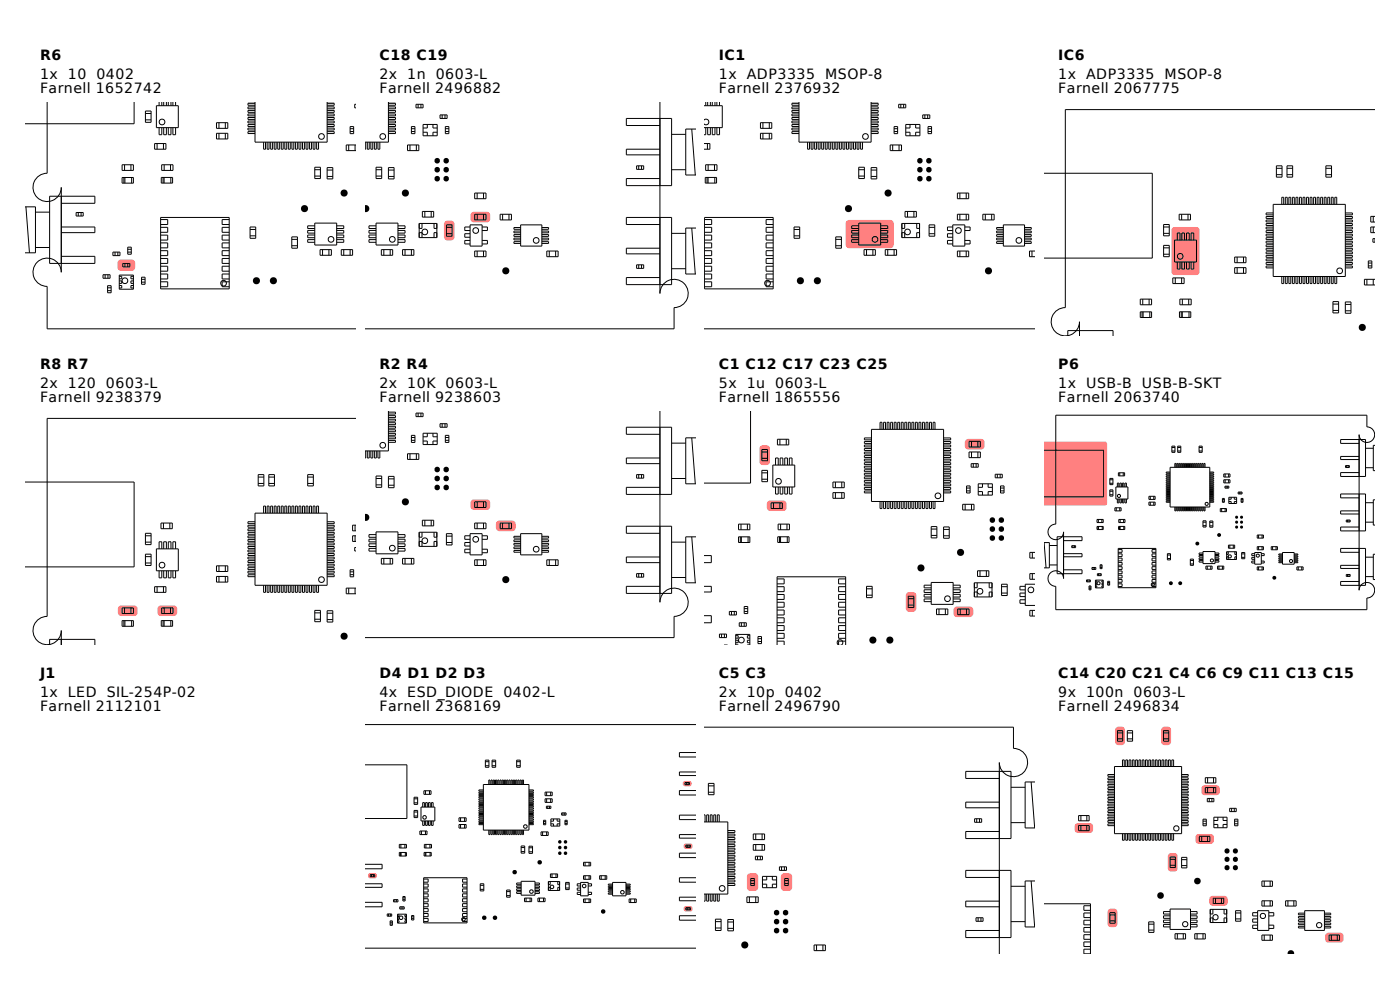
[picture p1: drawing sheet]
<svg xmlns="http://www.w3.org/2000/svg" width="297mm" height="210mm" viewBox="0 0 297 210" stroke-linecap="round" stroke-linejoin="round" font-family="sans-serif">
<defs><g id="words">
<g font-size="3">
<text x="8.5" y="12.8">R6</text>
<text x="8.5" y="16.8">1x</text>
<text x="14.4" y="16.8">10</text>
<text x="20.5" y="16.8">0402</text>
<text x="80.5" y="12.8">C18 C19</text>
<text x="80.5" y="16.8">2x</text>
<text x="86.4" y="16.8">1n</text>
<text x="92.5" y="16.8">0603-L</text>
<text x="152.5" y="12.8">IC1</text>
<text x="152.5" y="16.8">1x</text>
<text x="158.4" y="16.8">ADP3335</text>
<text x="175" y="16.8">MSOP-8</text>
<text x="224.5" y="12.8">IC6</text>
<text x="224.5" y="16.8">1x</text>
<text x="230.4" y="16.8">ADP3335</text>
<text x="247.1" y="16.8">MSOP-8</text>
<text x="8.5" y="19.8">Farnell 1652742</text>
<text x="80.5" y="19.8">Farnell 2496882</text>
<text x="152.5" y="19.8">Farnell 2376932</text>
<text x="224.5" y="19.8">Farnell 2067775</text>
<text x="8.5" y="78.3">R8 R7</text>
<text x="8.5" y="82.3">2x</text>
<text x="14.4" y="82.3">120</text>
<text x="22.5" y="82.3">0603-L</text>
<text x="80.5" y="78.3">R2 R4</text>
<text x="80.5" y="82.3">2x</text>
<text x="86.4" y="82.3">10K 0603-L</text>
<text x="152.5" y="78.3">C1 C12 C17 C23 C25</text>
<text x="152.5" y="82.3">5x</text>
<text x="158.4" y="82.3">1u</text>
<text x="164.5" y="82.3">0603-L</text>
<text x="224.5" y="78.3">P6</text>
<text x="224.5" y="82.3">1x</text>
<text x="230.4" y="82.3">USB-B</text>
<text x="242.3" y="82.3">USB-B-SKT</text>
<text x="8.5" y="85.3">Farnell 9238379</text>
<text x="80.5" y="85.3">Farnell 9238603</text>
<text x="152.5" y="85.3">Farnell 1865556</text>
<text x="224.5" y="85.3">Farnell 2063740</text>
<text x="8.5" y="143.8">J1</text>
<text x="80.5" y="143.8">D4 D1 D2 D3</text>
<text x="152.5" y="143.8">C5 C3</text>
<text x="224.5" y="143.8">C14 C20 C21 C4 C6 C9 C11 C13 C15</text>
<text x="8.5" y="147.8">1x</text>
<text x="14.4" y="147.8">LED</text>
<text x="22.6" y="147.8">SIL-254P-02</text>
<text x="80.5" y="147.8">4x</text>
<text x="86.4" y="147.8">ESD_DIODE</text>
<text x="106.8" y="147.8">0402-L</text>
<text x="152.5" y="147.8">2x</text>
<text x="158.4" y="147.8">10p</text>
<text x="166.5" y="147.8">0402</text>
<text x="224.5" y="147.8">9x</text>
<text x="230.4" y="147.8">100n</text>
<text x="240.5" y="147.8">0603-L</text>
<text x="8.5" y="150.8">Farnell 2112101</text>
<text x="80.5" y="150.8">Farnell 2368169</text>
<text x="152.5" y="150.8">Farnell 2496790</text>
<text x="224.5" y="150.8">Farnell 2496834</text>
</g>
</g></defs>
<path d="M25.1 55.3l.6-.2h2.2a.75 .75 0 0 1 .8 .7v.9a.75 .75 0 0 1-.8 .8h-2.2a.75 .75 0 0 1-.8-.8v-.9z" fill="#ff8080"/>
<g fill="none" stroke="#000" stroke-width=".21">
<path d="M10 21.7v15.1a3 3 0 0 0-3 3 3 3 0 0 0 3 3 3 3 0 0 0 3-3v18a3 3 0 0 0-3-3 3 3 0 0 0-3 3 3 3 0 0 0 3 3v9h65.6M25.9 37.7h2.4v1.2h-2.4zM25.9 35h2.4v1.2h-2.4zM26.3 37.7v1.2M26.4 35v1.2M26.5 37.7v1.2M27.8 35v1.2M27.9 37.7v1.2M28.5 21.7v4.6h-23M30.9 24.1h1.2M30.9 25.4h1.2M30.9 23.6h1.2v2.4h-1.2z"/>
<path d="M32.8 30.5h2.4v1.2h-2.4zM33.2 22.4h4.6v4.7h-4.6zM33.3 30.5v1.2M33.8 21.7v.7M33.8 27.1v1.5h.5v-1.5M34.2 37.6h2.4v1.2h-2.4zM34.3 35h2.4v1.2h-2.4zM34.3 21.7v.7M34.6 37.6v1.2M34.7 30.5v1.2M34.7 27.1v1.5h.6v-1.5M34.7 21.7v.7"/>
<path d="M34.8 37.6v1.2M34.8 35v1.2M35.3 21.7v.7M35.7 27.1v1.5h.6v-1.5M35.7 21.7v.7M36.2 35v1.2M36.2 37.6v1.2M36.3 21.7v.7M36.7 27.1v1.5h.6v-1.5M36.7 21.7v.7M37.3 21.7v.7M45.9 26h2.4v1.2h-2.4z"/>
<path d="M45.9 28.3h2.4v1.2h-2.4zM46.5 26v1.2M46.5 28.3v1.2M47.8 26v1.2M47.8 28.3v1.2M54.1 21.7v8.5h15.3v-8.5M54.1 27.9h-1.5v.4h1.5M54.1 27.2h-1.5v.4h1.5M54.1 26.4h-1.5v.4h1.5M54.1 25.7h-1.5v.4h1.5M54.1 24.9h-1.5v.4h1.5M54.1 24.2h-1.5v.4h1.5"/>
<path d="M54.1 23.4h-1.5v.4h1.5M54.1 22.7h-1.5v.4h1.5M54.1 21.9h-1.5v.4h1.5M55.9 30.2v1.5h.4v-1.5M56.7 30.2v1.5h.4v-1.5M57.4 30.2v1.5h.4v-1.5M58.2 30.2v1.5h.4v-1.5M58.9 30.2v1.5h.4v-1.5M59.7 30.2v1.5h.4v-1.5M60.4 30.2v1.5h.4v-1.5M61.2 30.2v1.5h.4v-1.5M61.9 30.2v1.5h.4v-1.5"/>
<path d="M62.7 30.2v1.5h.4v-1.5M63.4 30.2v1.5h.4v-1.5M64.2 30.2v1.5h.4v-1.5M64.9 30.2v1.5h.4v-1.5M65.7 30.2v1.5h.4v-1.5M66.4 30.2v1.5h.4v-1.5M66.8 36h1.2M66.8 37.4h1.2M66.8 35.5h1.2v2.4h-1.2zM67.2 30.2v1.5h.4v-1.5M69.4 35.6h1.2v2.4h-1.2zM69.4 27.9h1.5v.4h-1.5"/>
<path d="M69.4 21.9h1.5v.4h-1.5M69.4 22.7h1.5v.4h-1.5M69.4 23.4h1.5v.4h-1.5M69.4 24.2h1.5v.4h-1.5M69.4 24.9h1.5v.4h-1.5M69.4 25.7h1.5v.4h-1.5M69.4 26.4h1.5v.4h-1.5M69.4 27.2h1.5v.4h-1.5M69.4 37.4h1.2M69.4 36.1h1.2M74 30.8v1.2M74.3 27.9h.7"/>
<path d="M74.3 26.9h.7v1.5h-.7zM74.3 27.3h.7M75.3 30.8v1.2M75.6 22.1h-.3v.8h.3M75.6 30.8h-2.1v1.2h2.1M5.5 43.9h2v9.7h-2M5.5 43.9l.8 9.7M7.5 45h3M7.5 52.5h3M13 48.2h7.1v1.2h-7.1M13 43.1h7.1v-1.5h-9.6v14.3h9.6v-1.5h-7.1M16.2 45.1h1.5v.7h-1.5z"/>
<path d="M16.6 45.1v.7M17.2 45.1v.7M21.9 58.3h1.5v.7h-1.5zM22.3 58.3v.7M22.9 58.3v.7M24 53.5h1.5v.7h-1.5zM24.4 53.5v.7M25 53.5v.7M25.3 58.4h3v3h-3zM25.3 58.6h.5v.5h-.5M25.3 59.6h.5v.5h-.5M26.1 55.9h1.5v.7h-1.5z"/>
<path d="M26.5 55.9v.7M27.1 53.5h.8M27.1 52.4h.8v1.5h-.8zM27.1 55.9v.7M27.1 52.9h.8M28.3 58.6h-.5v.5h.5M28.3 59.6h-.5v.5h.5M30 59.9h.8M30 59.3h.8M30 58.8h.8v1.5h-.8zM34.1 53.2h1.5v1h-1.5M34.1 49.9h1.5v1h-1.5"/>
<path d="M34.1 46.1h14.5v15.2h-14.5zM34.1 59.8h1.5v1h-1.5M34.1 58.1h1.5v1.1h-1.5M34.1 56.5h1.5v1h-1.5M34.1 54.8h1.5v1.1h-1.5M34.1 51.5h1.5v1.1h-1.5M34.1 48.2h1.5v1.1h-1.5M34.1 46.6h1.5v1h-1.5M48.6 53.2h-1.5v1h1.5M48.6 49.9h-1.5v1h1.5M48.6 59.8h-1.5v1h1.5M48.6 46.6h-1.5v1h1.5"/>
<path d="M48.6 48.2h-1.5v1.1h1.5M48.6 51.5h-1.5v1.1h1.5M48.6 54.8h-1.5v1.1h1.5M48.6 56.5h-1.5v1h1.5M48.6 58.1h-1.5v1.1h1.5M53.1 48.2h1.2v2.4h-1.2zM53.1 48.7h1.2M53.1 50h1.2M61.9 50.3h1.2v2.4h-1.2zM61.9 50.8h1.2M61.9 52.1h1.2M66.8 47.3h4.6v4.7h-4.6z"/>
<path d="M66.8 50.8h-1.5v.6h1.5M66.8 47.9h-1.5v.6h1.5M66.8 48.9h-1.5v.6h1.5M66.8 49.9h-1.5v.5h1.5M67.9 53h2.4v1.2h-2.4zM68.4 53v1.2M69.8 53v1.2M71.4 47.9h1.5v.6h-1.5M71.4 48.9h1.5v.6h-1.5M71.4 49.9h1.5v.5h-1.5M71.4 50.8h1.5v.6h-1.5M72.4 53h2.4v1.2h-2.4z"/>
<path d="M72.9 53v1.2M74.3 53v1.2M22.8 61.1h.8M22.8 61.7h.8M22.8 60.6h.8v1.5h-.8zM25.3 60.6h.5v.5h-.5M28.3 60.6h-.5v.5h.5"/>
<circle cx="34.4" cy="25.9" r=".6"/>
<circle cx="68.2" cy="29" r=".6"/>
<circle cx="26.5" cy="59.6" r=".6"/>
<circle cx="70.2" cy="50.8" r=".6"/>
<circle cx="47.4" cy="60.1" r=".6"/>
</g>
<g fill="#000">
<circle cx="54.4" cy="59.6" r=".76"/>
<circle cx="58" cy="59.6" r=".76"/>
<circle cx="64.6" cy="44.3" r=".76"/>
<circle cx="73" cy="41" r=".76"/>
</g>
<g fill="#ff8080">
<path d="M25.2 128.7l.6-.3h2.7a.75 .75 0 0 1 .7 .8v.7a.75 .75 0 0 1-.7 .8h-2.7a.75 .75 0 0 1-.8-.8v-.7z"/>
<path d="M33.6 128.7l.6-.3h2.7a.75 .75 0 0 1 .7 .8v.7a.75 .75 0 0 1-.7 .8h-2.7a.75 .75 0 0 1-.8-.8v-.7z"/>
</g>
<g fill="none" stroke="#000" stroke-width=".21">
<path d="M75.6 88.8h-65.6v42a3 3 0 0 0-3 3 3 3 0 0 0 3 3 3 3 0 0 0 3-3v3M5.5 102.3h23v18h-23M30.9 113.7h1.2M30.9 113.1h1.2v2.4h-1.2zM30.9 117.6h1.2v2.4h-1.2zM30.9 115h1.2M30.9 118.1h1.2M30.9 119.4h1.2M33.2 116.4h4.6v4.7h-4.6zM33.8 116.4v-1.5h.5v1.5M34.2 111h2.4v1.2h-2.4zM34.7 111v1.2"/>
<path d="M34.7 116.4v-1.5h.6v1.5M35.7 116.4v-1.5h.6v1.5M36 111v1.2M36.7 116.4v-1.5h.6v1.5M54.1 108.9h15.3v15.3h-15.3zM54.1 119.7h-1.5v.4h1.5M54.1 118.9h-1.5v.4h1.5M54.1 118.2h-1.5v.4h1.5M54.1 117.4h-1.5v.4h1.5M54.1 116.7h-1.5v.4h1.5M54.1 115.9h-1.5v.4h1.5M54.1 115.2h-1.5v.4h1.5"/>
<path d="M54.1 114.4h-1.5v.4h1.5M54.1 113.7h-1.5v.4h1.5M54.1 112.9h-1.5v.4h1.5M54.1 112.2h-1.5v.4h1.5M54.1 111.4h-1.5v.4h1.5M54.1 110.7h-1.5v.4h1.5M54.8 102.6h1.2M54.8 101.2h1.2M54.8 100.7h1.2v2.4h-1.2zM55.9 108.9v-1.5h.4v1.5M56.7 108.9v-1.5h.4v1.5M57 102.6h1.2"/>
<path d="M57 101.2h1.2M57 100.7h1.2v2.4h-1.2zM57.4 108.9v-1.5h.4v1.5M58.2 108.9v-1.5h.4v1.5M58.9 108.9v-1.5h.4v1.5M59.7 108.9v-1.5h.4v1.5M60.4 108.9v-1.5h.4v1.5M61.2 108.9v-1.5h.4v1.5M61.9 108.9v-1.5h.4v1.5M62.7 108.9v-1.5h.4v1.5M63.4 108.9v-1.5h.4v1.5M64.2 108.9v-1.5h.4v1.5"/>
<path d="M64.9 108.9v-1.5h.4v1.5M65.3 102.6h1.2M65.3 101.2h1.2M65.3 100.7h1.2v2.4h-1.2zM65.7 108.9v-1.5h.4v1.5M66.4 108.9v-1.5h.4v1.5M67.2 108.9v-1.5h.4v1.5M69.4 110.7h1.5v.4h-1.5M69.4 111.4h1.5v.4h-1.5M69.4 112.2h1.5v.4h-1.5M69.4 112.9h1.5v.4h-1.5M69.4 113.7h1.5v.4h-1.5"/>
<path d="M69.4 114.4h1.5v.4h-1.5M69.4 115.2h1.5v.4h-1.5M69.4 115.9h1.5v.4h-1.5M69.4 116.7h1.5v.4h-1.5M69.4 117.4h1.5v.4h-1.5M69.4 118.2h1.5v.4h-1.5M69.4 118.9h1.5v.4h-1.5M69.4 119.7h1.5v.4h-1.5M75.3 111.4v1.2M75.3 113.7v1.2M75.6 113.7h-.8v1.2h.8M75.6 111.4h-.8v1.2h.8"/>
<path d="M75.6 116.1h-.3v.8h.3M10.5 136.8v-1.2h9.6v1.2M25.9 131.7h2.4v1.2h-2.4zM25.9 129h2.4v1.2h-2.4zM26.3 131.7v1.2M26.4 129v1.2M26.5 131.7v1.2M27.8 129v1.2M27.9 131.7v1.2M32.8 124.5h2.4v1.2h-2.4zM33.3 124.5v1.2M33.8 121.1v1.5h.5v-1.5"/>
<path d="M34.2 131.7h2.4v1.2h-2.4zM34.3 129h2.4v1.2h-2.4zM34.6 131.7v1.2M34.7 124.5v1.2M34.7 121.1v1.5h.6v-1.5M34.8 131.7v1.2M34.8 129v1.2M35.7 121.1v1.5h.6v-1.5M36.2 129v1.2M36.2 131.7v1.2M36.7 121.1v1.5h.6v-1.5M45.9 120h2.4v1.2h-2.4z"/>
<path d="M45.9 122.3h2.4v1.2h-2.4zM46.5 120v1.2M46.5 122.3v1.2M47.8 120v1.2M47.8 122.3v1.2M54.1 121.9h-1.5v.4h1.5M54.1 121.2h-1.5v.4h1.5M54.1 120.4h-1.5v.4h1.5M55.9 124.2v1.5h.4v-1.5M56.7 124.2v1.5h.4v-1.5M57.4 124.2v1.5h.4v-1.5M58.2 124.2v1.5h.4v-1.5"/>
<path d="M58.9 124.2v1.5h.4v-1.5M59.7 124.2v1.5h.4v-1.5M60.4 124.2v1.5h.4v-1.5M61.2 124.2v1.5h.4v-1.5M61.9 124.2v1.5h.4v-1.5M62.7 124.2v1.5h.4v-1.5M63.4 124.2v1.5h.4v-1.5M64.2 124.2v1.5h.4v-1.5M64.9 124.2v1.5h.4v-1.5M65.7 124.2v1.5h.4v-1.5M66.4 124.2v1.5h.4v-1.5M66.8 130h1.2"/>
<path d="M66.8 131.4h1.2M66.8 129.5h1.2v2.4h-1.2zM67.2 124.2v1.5h.4v-1.5M69.4 129.6h1.2v2.4h-1.2zM69.4 121.9h1.5v.4h-1.5M69.4 120.4h1.5v.4h-1.5M69.4 121.2h1.5v.4h-1.5M69.4 131.4h1.2M69.4 130.1h1.2M74 124.8v1.2M74.3 120.9h.7v1.5h-.7zM74.3 121.9h.7"/>
<path d="M74.3 121.3h.7M75.3 124.8v1.2M75.6 124.8h-2.1v1.2h2.1"/>
<circle cx="34.4" cy="119.9" r=".6"/>
<circle cx="68.2" cy="123" r=".6"/>
</g>
<circle cx="73" cy="135" r=".76" fill="#000"/>
<g fill="#ff8080">
<path d="M100 45.2l.6-.3h2.7a.75 .75 0 0 1 .7 .8v.7a.75 .75 0 0 1-.7 .8h-2.7a.75 .75 0 0 1-.8-.8v-.7z"/>
<path d="M94.4 47a1.45 1.45 0 0 1 2 .3v3a.75 .75 0 0 1-.7 .7h-.8a.75 .75 0 0 1-.7-.7v-2.7z"/>
</g>
<g fill="none" stroke="#000" stroke-width=".21">
<path d="M77.6 30.2v1.5h-.1M77.9 30.2v1.5h.4v-1.5M78.7 30.2v1.5h.4v-1.5M79.4 30.2v1.5h.4v-1.5M79.8 36h1.2M79.8 37.4h1.2M79.8 35.5h1.2v2.4h-1.2zM80.2 30.2v1.5h.4v-1.5M82.4 21.7v8.5h-4.9M82.4 35.6h1.2v2.4h-1.2zM82.4 27.9h1.5v.4h-1.5M82.4 21.9h1.5v.4h-1.5"/>
<path d="M82.4 22.7h1.5v.4h-1.5M82.4 23.4h1.5v.4h-1.5M82.4 24.2h1.5v.4h-1.5M82.4 24.9h1.5v.4h-1.5M82.4 25.7h1.5v.4h-1.5M82.4 26.4h1.5v.4h-1.5M82.4 27.2h1.5v.4h-1.5M82.4 37.4h1.2M82.4 36.1h1.2M86.5 30.8h2.4v1.2h-2.4zM87 30.8v1.2M87.3 27.9h.7"/>
<path d="M87.3 26.9h.7v1.5h-.7zM87.3 27.3h.7M88.3 22.1h1.5v.8h-1.5zM88.3 30.8v1.2M88.7 22.1v.8M89.3 22.1v.8M89.8 26.4h3v2.4h-3zM89.8 28.1h.9v.7M90.7 26.4v.8h-.9M91.9 26.4v.8h.9M92.8 28.1h-.9v.7M93.4 24.4h1.5v.7h-1.5z"/>
<path d="M93.8 24.4v.7M94.4 24.4v.7M94.5 27.9h.7M94.5 26.9h.7v1.5h-.7zM94.5 27.3h.7M135.1 35.2h1.5v.7h-1.5zM135.5 35.2v.7M136.1 35.2v.7M140 21.7v40.6a3 3 0 0 1 3-3 3 3 0 0 1 3 3 3 3 0 0 1-3 3v4.5h-65.5M140 31.7h-7.1v1.2h7.1M140 26.6h-7.1v-1.5h9.6v14.3h-9.6v-1.5h7.1M142.5 36h3"/>
<path d="M142.5 28.5h3M146.8 27.4l.7 9.7M147.6 27.4h-2.1v9.7h2.1M79.8 47.3h4.6v4.7h-4.6zM79.8 50.8h-1.5v.6h1.5M79.8 47.9h-1.5v.6h1.5M79.8 48.9h-1.5v.6h1.5M79.8 49.9h-1.5v.5h1.5M80.9 53h2.4v1.2h-2.4zM81.4 53v1.2M82.8 53v1.2M84.4 47.9h1.5v.6h-1.5"/>
<path d="M84.4 48.9h1.5v.6h-1.5M84.4 49.9h1.5v.5h-1.5M84.4 50.8h1.5v.6h-1.5M85.4 53h2.4v1.2h-2.4zM85.9 53v1.2M87.3 53v1.2M88.9 47.4h3.8v3h-3.8zM88.9 49.4h.6v1M89.5 47.4v1.1h-.6M89.6 44.9h2.4v1.2h-2.4zM90.1 44.9v1.2M91.5 44.9v1.2"/>
<path d="M92.1 47.4v1.1h.6M92.7 49.4h-.6v1M94.7 47.7h1.2v2.4h-1.2zM94.7 49.6h1.2M94.7 48.2h1.2M99.7 47.7h2.6v4.5h-2.6zM99.7 49.6h-1.1v.7h1.1M99.7 48.2h-1.1v.7h1.1M99.7 51h-1.1v.8h1.1M100.7 41h2.4v1.2h-2.4zM100.7 45.5h2.4v1.2h-2.4zM100.7 53.3h2.4v1.2h-2.4z"/>
<path d="M101.2 41v1.2M101.2 45.5v1.2M101.2 53.3v1.2M102.3 48.2h1.1v.7h-1.1M102.3 51h1.1v.8h-1.1M102.6 41v1.2M102.6 45.5v1.2M102.6 53.3v1.2M106.1 45.5h2.4v1.2h-2.4zM106.6 45.5v1.2M108 45.5v1.2M110.5 47.7h4.5v4.5h-4.5z"/>
<path d="M110.5 49.8h-1.5v.3h1.5M110.5 51.3h-1.5v.3h1.5M110.5 50.5h-1.5v.4h1.5M110.5 49h-1.5v.4h1.5M110.5 48.3h-1.5v.3h1.5M115 49.8h1.4v.3h-1.4M115 51.3h1.4v.3h-1.4M115 48.3h1.4v.3h-1.4M115 49h1.4v.4h-1.4M115 50.5h1.4v.4h-1.4M116 53.3h2.4v1.2h-2.4zM116.5 53.3v1.2"/>
<path d="M117.9 53.3v1.2M135.1 56.2h1.5v.7h-1.5zM135.5 56.2v.7M136.1 56.2v.7M140 47.6h-7.1v-1.5h9.6v14.3h-9.6v-1.5h7.1M140 52.7h-7.1v1.2h7.1M142.5 49.5h3M142.5 57h3M146.8 48.4l.7 9.7M147.6 48.4h-2.1v9.7h2.1"/>
<circle cx="81.2" cy="29" r=".6"/>
<circle cx="83.2" cy="50.8" r=".6"/>
<circle cx="90.1" cy="49.2" r=".6"/>
<circle cx="100.9" cy="48.9" r=".6"/>
<circle cx="113.8" cy="51" r=".6"/>
</g>
<g fill="#000">
<path d="M77.5 43.6l.1-.1a.75 .75 0 0 1 .8 .8 .75 .75 0 0 1-.8 .7l-.1-.1z"/>
<circle cx="92.8" cy="34.1" r=".6"/>
<circle cx="92.8" cy="36" r=".6"/>
<circle cx="92.8" cy="37.9" r=".59"/>
<circle cx="94.7" cy="34.1" r=".6"/>
<circle cx="94.7" cy="36" r=".6"/>
<circle cx="94.7" cy="37.9" r=".59"/>
<circle cx="86" cy="41" r=".76"/>
<circle cx="107.3" cy="57.5" r=".76"/>
</g>
<g fill="#ff8080">
<path d="M100 106.2l.6-.3h2.7a.75 .75 0 0 1 .7 .8v.7a.75 .75 0 0 1-.7 .8h-2.7a.75 .75 0 0 1-.8-.8v-.7z"/>
<path d="M105.4 110.7l.6-.3h2.7a.75 .75 0 0 1 .7 .8v.7a.75 .75 0 0 1-.7 .8h-2.7a.75 .75 0 0 1-.8-.8v-.7z"/>
</g>
<g fill="none" stroke="#000" stroke-width=".21">
<path d="M77.6 95.7v1.5h-.1M77.9 95.7v1.5h.4v-1.5M78.7 95.7v1.5h.4v-1.5M79.4 95.7v1.5h.4v-1.5M80.2 95.7v1.5h.4v-1.5M82.4 87.2v8.5h-4.9M82.4 93.4h1.5v.4h-1.5M82.4 87.4h1.5v.4h-1.5M82.4 88.2h1.5v.4h-1.5M82.4 88.9h1.5v.4h-1.5M82.4 89.7h1.5v.4h-1.5M82.4 90.4h1.5v.4h-1.5"/>
<path d="M82.4 91.2h1.5v.4h-1.5M82.4 91.9h1.5v.4h-1.5M82.4 92.7h1.5v.4h-1.5M86.5 96.3h2.4v1.2h-2.4zM87 96.3v1.2M87.3 93.4h.7M87.3 92.4h.7v1.5h-.7zM87.3 92.8h.7M88.3 87.6h1.5v.8h-1.5zM88.3 96.3v1.2M88.7 87.6v.8M89.3 87.6v.8"/>
<path d="M89.8 91.9h3v2.4h-3zM89.8 93.6h.9v.7M90.7 91.9v.8h-.9M91.9 91.9v.8h.9M92.8 93.6h-.9v.7M93.4 89.9h1.5v.7h-1.5zM93.8 89.9v.7M94.4 89.9v.7M94.5 93.4h.7M94.5 92.4h.7v1.5h-.7zM94.5 92.8h.7M140 87.2v40.6a3 3 0 0 1 3-3 3 3 0 0 1 3 3 3 3 0 0 1-3 3v4.5h-65.5"/>
<path d="M140 97.2h-7.1v1.2h7.1M140 92.1h-7.1v-1.5h9.6v14.3h-9.6v-1.5h7.1M142.5 94h3M146.8 92.9l.7 9.7M147.6 92.9h-2.1v9.7h2.1M79.8 101.5h1.2M79.8 102.9h1.2M79.8 101h1.2v2.4h-1.2zM79.8 112.8h4.6v4.7h-4.6zM79.8 116.3h-1.5v.6h1.5M79.8 113.4h-1.5v.6h1.5M79.8 114.4h-1.5v.6h1.5"/>
<path d="M79.8 115.4h-1.5v.5h1.5M80.9 118.5h2.4v1.2h-2.4zM81.4 118.5v1.2M82.4 101.1h1.2v2.4h-1.2zM82.4 102.9h1.2M82.4 101.6h1.2M82.8 118.5v1.2M84.4 113.4h1.5v.6h-1.5M84.4 114.4h1.5v.6h-1.5M84.4 115.4h1.5v.5h-1.5M84.4 116.3h1.5v.6h-1.5M85.4 118.5h2.4v1.2h-2.4z"/>
<path d="M85.9 118.5v1.2M87.3 118.5v1.2M88.9 114.9h.6v1M88.9 112.9h3.8v3h-3.8zM89.5 112.9v1.1h-.6M89.6 110.4h2.4v1.2h-2.4zM90.1 110.4v1.2M91.5 110.4v1.2M92.1 112.9v1.1h.6M92.7 114.9h-.6v1M94.7 113.2h1.2v2.4h-1.2zM94.7 115.1h1.2"/>
<path d="M94.7 113.7h1.2M99.7 113.2h2.6v4.5h-2.6zM99.7 115.1h-1.1v.7h1.1M99.7 113.7h-1.1v.7h1.1M99.7 116.5h-1.1v.8h1.1M100.7 106.5h2.4v1.2h-2.4zM100.7 111h2.4v1.2h-2.4zM100.7 118.8h2.4v1.2h-2.4zM101.2 106.5v1.2M101.2 111v1.2M101.2 118.8v1.2M102.3 113.7h1.1v.7h-1.1"/>
<path d="M102.3 116.5h1.1v.8h-1.1M102.6 106.5v1.2M102.6 111v1.2M102.6 118.8v1.2M106.1 111h2.4v1.2h-2.4zM106.6 111v1.2M108 111v1.2M110.5 113.2h4.5v4.5h-4.5zM110.5 115.3h-1.5v.4h1.5M110.5 116.8h-1.5v.4h1.5M110.5 116h-1.5v.4h1.5M110.5 114.5h-1.5v.4h1.5"/>
<path d="M110.5 113.8h-1.5v.4h1.5M115 115.3h1.4v.4h-1.4M115 116.8h1.4v.4h-1.4M115 113.8h1.4v.4h-1.4M115 114.5h1.4v.4h-1.4M115 116h1.4v.4h-1.4M116 118.8h2.4v1.2h-2.4zM116.5 118.8v1.2M117.9 118.8v1.2M135.1 100.7h1.5v.7h-1.5zM135.5 100.7v.7M136.1 100.7v.7"/>
<path d="M140 113.1h-7.1v-1.5h9.6v14.3h-9.6v-1.5h7.1M140 118.2h-7.1v1.2h7.1M142.5 101.5h3M142.5 115h3M146.8 113.9l.7 9.7M147.6 113.9h-2.1v9.7h2.1M135.1 121.7h1.5v.7h-1.5zM135.5 121.7v.7M136.1 121.7v.7M142.5 122.5h3"/>
<circle cx="81.2" cy="94.5" r=".6"/>
<circle cx="83.2" cy="116.3" r=".6"/>
<circle cx="90.1" cy="114.7" r=".6"/>
<circle cx="100.9" cy="114.4" r=".6"/>
<circle cx="113.8" cy="116.5" r=".6"/>
</g>
<g fill="#000">
<path d="M77.5 109.1l.1-.1a.75 .75 0 0 1 .8 .8 .75 .75 0 0 1-.8 .7l-.1-.1z"/>
<circle cx="92.8" cy="99.6" r=".59"/>
<circle cx="94.7" cy="99.6" r=".59"/>
<circle cx="86" cy="106.5" r=".76"/>
<circle cx="92.8" cy="101.5" r=".6"/>
<circle cx="92.8" cy="103.4" r=".6"/>
<circle cx="94.7" cy="103.4" r=".6"/>
<circle cx="94.7" cy="101.5" r=".6"/>
<circle cx="107.3" cy="123" r=".76"/>
</g>
<g fill="#ff8080">
<path d="M145.3 192.3l1.2-.1a.58 .58 0 0 1 .5 .6 .58 .58 0 0 1-.5 .6h-1a.6 .6 0 0 1-.4-.5 .6 .6 0 0 1 .2-.6z"/>
<path d="M145.3 179h1.2a.58 .58 0 0 1 .5 .5 .58 .58 0 0 1-.5 .6h-1a.6 .6 0 0 1-.4-.5 .6 .6 0 0 1 .2-.6z"/>
<path d="M145.1 165.7h1.2a.58 .58 0 0 1 .5 .5 .58 .58 0 0 1-.5 .6h-1a.6 .6 0 0 1-.4-.4 .6 .6 0 0 1 .2-.7z"/>
<path d="M78.1 185.4l.5-.2h.9a.58 .58 0 0 1 .5 .6 .58 .58 0 0 1-.5 .6h-.9a.57 .57 0 0 1-.5-1z"/>
</g>
<g fill="none" stroke="#000" stroke-width=".21">
<path d="M77.5 153.7h70.1M147.6 159.6h-3.4v1h3.4M77.5 162.3h8.8v11.3h-8.8M84.7 179.1h1.5v.8h-1.5zM85.1 179.1v.8M85.9 179.1v.8M87.8 169.5h.8M87.8 169.1h.8v1.6h-.8zM87.8 171.9h.8v1.5h-.8zM87.8 170.3h.8M87.8 172.3h.8M87.8 173.1h.8"/>
<path d="M89.1 176.3h1.5v.8h-1.5zM89.3 171.2h3v3h-3zM89.4 176.3v.8M89.7 171.2v-.9h.3v.9M89.7 174.2v.9h.3v-.9M89.8 173.1l.3-.1 .3 .1v.6l-.3 .1-.3-.1zM89.9 167.8h1.6v.7h-1.6zM90 179.1h1.6v.8h-1.6zM90.3 167.8v.7M90.3 176.3v.8M90.3 171.2v-.9h.4v.9M90.3 174.2v.9h.4v-.9"/>
<path d="M90.4 179.1v.8M90.9 174.2v.9h.4v-.9M90.9 171.2v-.9h.4v.9M91.1 167.8v.7M91.2 179.1v.8M91.5 174.2v.9h.4v-.9M91.5 171.2v-.9h.4v.9M97.4 174.9h1.5v.8h-1.5zM97.4 173.5h1.5v.8h-1.5zM97.7 173.5v.8M97.7 174.9v.8M98.6 173.5v.8"/>
<path d="M98.6 174.9v.8M102.6 166.4h9.6v9.7h-9.6zM102.6 174.7h-1v.3h1M102.6 174.2h-1v.3h1M102.6 173.7h-1v.3h1M102.6 173.3h-1v.2h1M102.6 172.8h-1v.3h1M102.6 172.3h-1v.3h1M102.6 171.9h-1v.2h1M102.6 171.4h-1v.2h1M102.6 170.9h-1v.3h1M102.6 170.4h-1v.3h1"/>
<path d="M102.6 170h-1v.2h1M102.6 169.5h-1v.2h1M102.6 169h-1v.3h1M102.6 168.5h-1v.3h1M102.6 168.1h-1v.2h1M102.6 167.6h-1v.2h1M103 162.4h.7M103 161.6h.7M103 161.3h.7v1.5h-.7zM103.7 176.1v1h.3v-1M103.7 166.4v-.9h.3v.9M104.2 176.1v1h.2v-1"/>
<path d="M104.2 166.4v-.9h.2v.9M104.4 162.4h.8M104.4 161.6h.8M104.4 161.3h.8v1.5h-.8zM104.7 176.1v1h.2v-1M104.7 166.4v-.9h.2v.9M105.1 176.1v1h.3v-1M105.1 166.4v-.9h.3v.9M105.6 176.1v1h.3v-1M105.6 166.4v-.9h.3v.9M106.1 176.1v1h.2v-1M106.1 166.4v-.9h.2v.9"/>
<path d="M106.6 176.1v1h.2v-1M106.6 166.4v-.9h.2v.9M107 176.1v1h.3v-1M107 166.4v-.9h.3v.9M107.5 176.1v1h.3v-1M107.5 166.4v-.9h.3v.9M108 176.1v1h.2v-1M108 166.4v-.9h.2v.9M108.4 176.1v1h.3v-1M108.4 166.4v-.9h.3v.9M108.9 176.1v1h.3v-1M108.9 166.4v-.9h.3v.9"/>
<path d="M109.4 176.1v1h.3v-1M109.4 166.4v-.9h.3v.9M109.6 161.3h.8v1.5h-.8zM109.6 162.4h.8M109.6 161.6h.8M109.9 176.1v1h.2v-1M109.9 166.4v-.9h.2v.9M110.3 176.1v1h.3v-1M110.3 166.4v-.9h.3v.9M110.6 179.5h.7v1.5h-.7zM110.6 179.8h.7M110.8 176.1v1h.3v-1"/>
<path d="M110.8 166.4v-.9h.3v.9M111.2 175.1h.5l.1 .2-.1 .3h-.5l-.1-.3zM112.2 179.5h.8v1.5h-.8zM112.2 174.7h1v.3h-1M112.2 167.6h1v.2h-1M112.2 168.1h1v.2h-1M112.2 168.5h1v.3h-1M112.2 169h1v.3h-1M112.2 169.5h1v.2h-1M112.2 170h1v.2h-1M112.2 170.4h1v.3h-1M112.2 170.9h1v.3h-1"/>
<path d="M112.2 171.4h1v.2h-1M112.2 171.9h1v.2h-1M112.2 172.3h1v.3h-1M112.2 172.8h1v.3h-1M112.2 173.3h1v.2h-1M112.2 173.7h1v.3h-1M112.2 174.2h1v.3h-1M112.2 179.9h.8M114.8 176.5h1.5v.7h-1.5zM115.1 176.5v.7M115.3 174.7h.5M115.3 174.3h.5"/>
<path d="M115.3 174h.5v1h-.5zM115.6 168h1.6v.8h-1.6zM115.6 169.5h1.6v.7h-1.6zM115.9 171h1v.5h-1zM116 168v.8M116 169.5v.7M116 176.5v.7M116.2 171v.5M116.6 171v.5M116.8 168v.8M116.8 169.5v.7M116.9 173.7h1.9v1.6h-1.9z"/>
<path d="M116.9 174.8h.5v.5M117.4 173.7v.5h-.5M118.2 173.7v.5h.6M118.8 174.8h-.6v.5M119.2 172.5h.9v.4h-.9zM119.4 172.5v.4M119.8 172.5v.4M119.9 174.7h.4M119.9 174.3h.4M119.9 174h.4v1h-.4zM145.3 166h1v.5h-1zM145.5 179.3h1v.5h-1z"/>
<path d="M145.6 166v.5M145.8 179.3v.5M146 166v.5M146.2 179.3v.5M147.6 177.1h-3.4v.7h3.4M147.6 163.8h-3.4v.7h3.4M147.6 167.7h-3.4v1h3.4M147.6 172.9h-3.4v1h3.4M77.5 187.5h3.6v.7h-3.6M77.5 191.4h3.6v1h-3.6M77.5 183.4h3.6v.9h-3.6M78.6 185.5h.9v.5h-.9z"/>
<path d="M78.8 185.5v.5M79.2 185.5v.5M82.2 193.9h.9v.5h-.9zM82.4 193.9v.5M82.8 195.4h.4v.9h-.4zM82.8 195.6h.4M82.8 196h.4M82.8 193.9v.5M83.5 190.9h.9v.4h-.9zM83.8 190.9v.4M84.1 190.9v.4M84.3 193.9h1.9v1.9h-1.9z"/>
<path d="M84.3 194.1h.4v.3h-.4M84.3 194.7h.4v.4h-.4M84.3 195.3h.4v.4h-.4M84.7 180.8h1.5v.8h-1.5zM84.8 192.4h1v.4h-1zM84.8 194.4h.6l.1 .3-.1 .3h-.6l-.1-.3zM85 180.8v.8M85.1 180.8v.8M85.1 192.4v.4M85.5 190.9h.5M85.5 190.2h.5v.9h-.5zM85.5 192.4v.4"/>
<path d="M85.5 190.5h.5M86 180.8v.8M86.2 194.1h-.3v.3h.3M86.2 194.7h-.3v.4h.3M86.2 195.3h-.3v.4h.3M87.3 194.9h.5M87.3 194.5h.5M87.3 194.2h.5v1h-.5zM89.9 187.5h.9v.7h-.9M89.9 190.7h.9v.6h-.9M89.9 188.6h.9v.6h-.9M89.9 186.2h9.2v9.6h-9.2z"/>
<path d="M89.9 194.8h.9v.7h-.9M89.9 193.8h.9v.7h-.9M89.9 192.8h.9v.6h-.9M89.9 191.7h.9v.7h-.9M89.9 189.6h.9v.7h-.9M89.9 186.5h.9v.7h-.9M90 180.8h1.5v.8h-1.5zM90.2 180.8v.8M90.4 180.8v.8M91.3 180.8v.8M98.1 194.7h.5l.1 .3-.1 .3h-.5l-.1-.3zM99.1 187.5h-1v.7h1"/>
<path d="M99.1 190.7h-1v.6h1M99.1 188.6h-1v.6h1M99.1 194.8h-1v.7h1M99.1 186.5h-1v.7h1M99.1 189.6h-1v.7h1M99.1 191.7h-1v.7h1M99.1 192.8h-1v.6h1M99.1 193.8h-1v.7h1M101.9 187.5h.7v1.5h-.7zM101.9 187.8h.7M101.9 188.7h.7M107.5 188.8h.7v1.5h-.7z"/>
<path d="M107.5 189.1h.7M107.5 190h.7M110.6 187.3h-1v.4h1M110.6 187.9h-1v.4h1M110.6 188.6h-1v.3h1M110.6 189.2h-1v.3h1M110.6 187h2.9v2.9h-2.9zM110.6 180.7h.7M111.3 190.5h1.5v.8h-1.5zM111.6 190.5v.8M112.2 180.7h.8M112.5 190.5v.8"/>
<path d="M112.5 188.9h.5l.1 .2-.1 .3h-.5l-.1-.3zM113.5 187.3h1v.4h-1M113.5 187.9h1v.4h-1M113.5 188.6h1v.3h-1M113.5 189.2h1v.3h-1M114.1 190.5h1.5v.8h-1.5zM114.5 190.5v.8M115.3 190.5v.8M116.4 187h2.3v1.9h-2.3zM116.4 188.2h.3v.7M116.7 187v.7h-.3M116.8 185.4h1.5v.8h-1.5z"/>
<path d="M116.8 187.9l.3-.1 .3 .1v.5l-.3 .1-.3-.1zM117.1 185.4v.8M118 185.4v.8M118.3 187v.7h.4M118.7 188.2h-.4v.7M120 187.2h.8v1.5h-.8zM120 188.4h.8M120 187.5h.8M123.2 187.2h1.6v2.9h-1.6zM123.2 188.4h-.7v.5h.7M123.2 187.5h-.7v.5h.7M123.2 189.3h-.7v.5h.7"/>
<path d="M123.7 187.7h.5l.1 .3-.1 .2h-.5l-.1-.2zM123.8 182.9h1.5v.8h-1.5zM123.8 185.8h1.5v.7h-1.5zM123.8 190.7h1.5v.8h-1.5zM124.1 182.9v.8M124.1 185.8v.7M124.1 190.7v.8M124.8 187.5h.7v.5h-.7M124.8 189.3h.7v.5h-.7M125 182.9v.8M125 185.8v.7M125 190.7v.8"/>
<path d="M127.2 185.8h1.5v.7h-1.5zM127.5 185.8v.7M128.4 185.8v.7M130 187.2h2.8v2.9h-2.8zM130 188.5h-.9v.2h.9M130 187.6h-.9v.2h.9M130 189h-.9v.2h.9M130 189.5h-.9v.2h.9M130 188h-.9v.3h.9M131.8 189h.5l.1 .3-.1 .3h-.5l-.1-.3zM132.8 188.5h.9v.2h-.9M132.8 187.6h.9v.2h-.9"/>
<path d="M132.8 189h.9v.2h-.9M132.8 189.5h.9v.2h-.9M132.8 188h.9v.3h-.9M133.5 190.7h1.5v.8h-1.5zM133.8 190.7v.8M134.7 190.7v.8M145.5 192.6h1v.4h-1zM145.8 192.6v.4M146.2 192.6v.4M147.6 190.3h-3.4v.8h3.4M147.6 181h-3.4v.9h3.4M147.6 194.3h-3.4v.9h3.4"/>
<path d="M147.6 186.2h-3.4v1h3.4M77.5 201.1h70.1"/>
</g>
<g fill="#000">
<path d="M118.5 179.5l.3-.1 .3 .1v.6l-.3 .1-.3-.1zM118.5 178.3l.3-.1 .3 .1v.6l-.3 .1-.3-.1zM119.7 179.5l.3-.1 .3 .1v.6l-.3 .1-.3-.1zM119.7 178.3l.3-.1 .3 .1v.6l-.3 .1-.3-.1zM118.5 180.8l.3-.2 .3 .2v.5l-.3 .1-.3-.1zM119.7 180.8l.3-.2 .3 .2v.5l-.3 .1-.3-.1z"/>
<circle cx="102.7" cy="194.7" r=".48"/>
<circle cx="105" cy="194.7" r=".48"/>
<circle cx="109.2" cy="185" r=".48"/>
<circle cx="114.5" cy="182.9" r=".48"/>
<circle cx="128" cy="193.4" r=".48"/>
</g>
<path d="M179.6 46.9l.6-.2h8.7a.75 .75 0 0 1 .7 .7v4.5a.75 .75 0 0 1-.7 .8h-8.7a.75 .75 0 0 1-.8-.8v-4.5z" fill="#ff8080"/>
<g fill="none" stroke="#000" stroke-width=".21">
<path d="M149.5 25.4a.6 .6 0 0 1 .9 .5 .6 .6 0 0 1-.9 .5M149.5 30.5h1.1v1.2h-1.1M149.5 22.4h3.7v4.7h-3.7M149.6 37.6h2.4v1.2h-2.4zM149.7 35h2.4v1.2h-2.4zM149.7 21.7v.7M149.7 27.1v1.5h-.2M150 37.6v1.2M150.1 30.5v1.2M150.1 27.1v1.5h.6v-1.5M150.1 21.7v.7M150.2 37.6v1.2"/>
<path d="M150.2 35v1.2M150.7 21.7v.7M151.1 27.1v1.5h.6v-1.5M151.1 21.7v.7M151.6 35v1.2M151.7 37.6v1.2M151.7 21.7v.7M152.1 27.1v1.5h.6v-1.5M152.1 21.7v.7M152.7 21.7v.7M161.3 26h2.4v1.2h-2.4zM161.3 28.3h2.4v1.2h-2.4z"/>
<path d="M161.9 26v1.2M161.9 28.3v1.2M163.2 26v1.2M163.2 28.3v1.2M169.5 21.7v8.5h15.3v-8.5M169.5 27.9h-1.5v.4h1.5M169.5 27.2h-1.5v.4h1.5M169.5 26.4h-1.5v.4h1.5M169.5 25.7h-1.5v.4h1.5M169.5 24.9h-1.5v.4h1.5M169.5 24.2h-1.5v.4h1.5M169.5 23.4h-1.5v.4h1.5"/>
<path d="M169.5 22.7h-1.5v.4h1.5M169.5 21.9h-1.5v.4h1.5M171.3 30.2v1.5h.4v-1.5M172.1 30.2v1.5h.4v-1.5M172.8 30.2v1.5h.4v-1.5M173.6 30.2v1.5h.4v-1.5M174.3 30.2v1.5h.4v-1.5M175.1 30.2v1.5h.4v-1.5M175.8 30.2v1.5h.4v-1.5M176.6 30.2v1.5h.4v-1.5M177.3 30.2v1.5h.5v-1.5M178.1 30.2v1.5h.4v-1.5"/>
<path d="M178.8 30.2v1.5h.4v-1.5M179.6 30.2v1.5h.4v-1.5M180.3 30.2v1.5h.5v-1.5M181.1 30.2v1.5h.4v-1.5M181.8 30.2v1.5h.4v-1.5M182.2 36h1.2M182.2 37.4h1.2M182.2 35.5h1.2v2.4h-1.2zM182.6 30.2v1.5h.4v-1.5M184.8 35.6h1.2v2.4h-1.2zM184.8 27.9h1.5v.4h-1.5M184.8 21.9h1.5v.4h-1.5"/>
<path d="M184.8 22.7h1.5v.4h-1.5M184.8 23.4h1.5v.4h-1.5M184.8 24.2h1.5v.4h-1.5M184.8 24.9h1.5v.4h-1.5M184.8 25.7h1.5v.4h-1.5M184.8 26.4h1.5v.4h-1.5M184.8 27.2h1.5v.4h-1.5M184.8 37.4h1.2M184.8 36.1h1.2M188.9 30.8h2.4v1.2h-2.4zM189.4 30.8v1.2M189.7 27.9h.7"/>
<path d="M189.7 26.9h.7v1.5h-.7zM189.7 27.3h.7M190.7 22.1h1.5v.8h-1.5zM190.7 30.8v1.2M191.1 22.1v.8M191.7 22.1v.8M192.2 26.4h3v2.4h-3zM192.2 28.1h.9v.7M193.1 26.4v.8h-.9M194.3 26.4v.8h.9M195.2 28.1h-.9v.7M195.8 24.4h1.5v.7h-1.5z"/>
<path d="M196.2 24.4v.7M196.8 24.4v.7M196.9 27.9h.7M196.9 26.9h.7v1.5h-.7zM196.9 27.3h.7M149.5 48.2h1.5v1.1h-1.5M149.5 49.9h1.5v1h-1.5M149.5 46.1h14.5v15.2h-14.5zM149.5 59.8h1.5v1h-1.5M149.5 58.1h1.5v1.1h-1.5M149.5 56.5h1.5v1h-1.5M149.5 54.8h1.5v1.1h-1.5"/>
<path d="M149.5 53.2h1.5v1h-1.5M149.5 51.5h1.5v1.1h-1.5M149.5 46.6h1.5v1h-1.5M164 48.2h-1.5v1.1h1.5M164 49.9h-1.5v1h1.5M164 59.8h-1.5v1h1.5M164 46.6h-1.5v1h1.5M164 51.5h-1.5v1.1h1.5M164 53.2h-1.5v1h1.5M164 54.8h-1.5v1.1h1.5M164 56.5h-1.5v1h1.5M164 58.1h-1.5v1.1h1.5"/>
<path d="M168.5 48.2h1.2v2.4h-1.2zM168.5 48.7h1.2M168.5 50h1.2M177.3 50.3h1.2v2.4h-1.2zM177.3 50.8h1.2M177.3 52.1h1.2M182.2 47.3h4.6v4.7h-4.6zM182.2 50.8h-1.5v.6h1.5M182.2 47.9h-1.5v.6h1.5M182.2 48.9h-1.5v.6h1.5M182.2 49.9h-1.5v.5h1.5M183.3 53h2.4v1.2h-2.4z"/>
<path d="M183.8 53v1.2M185.2 53v1.2M186.8 47.9h1.5v.6h-1.5M186.8 48.9h1.5v.6h-1.5M186.8 49.9h1.5v.5h-1.5M186.8 50.8h1.5v.6h-1.5M187.8 53h2.4v1.2h-2.4zM188.3 53v1.2M189.7 53v1.2M191.3 47.4h3.8v3h-3.8zM191.3 49.4h.6v1M191.9 47.4v1.1h-.6"/>
<path d="M192 44.9h2.4v1.2h-2.4zM192.5 44.9v1.2M193.9 44.9v1.2M194.5 47.4v1.1h.6M195.1 49.4h-.6v1M197.1 47.7h1.2v2.4h-1.2zM197.1 49.6h1.2M197.1 48.2h1.2M202.1 47.7h2.6v4.5h-2.6zM202.1 49.6h-1.1v.7h1.1M202.1 48.2h-1.1v.7h1.1M202.1 51h-1.1v.8h1.1"/>
<path d="M203.1 41h2.4v1.2h-2.4zM203.1 45.5h2.4v1.2h-2.4zM203.1 53.3h2.4v1.2h-2.4zM203.7 41v1.2M203.7 45.5v1.2M203.7 53.3v1.2M204.7 48.2h1.1v.7h-1.1M204.7 51h1.1v.8h-1.1M205 41v1.2M205 45.5v1.2M205 53.3v1.2M208.5 45.5h2.4v1.2h-2.4z"/>
<path d="M209.1 45.5v1.2M210.4 45.5v1.2M212.9 47.7h4.5v4.5h-4.5zM212.9 49.8h-1.4v.3h1.4M212.9 51.3h-1.4v.3h1.4M212.9 50.5h-1.4v.4h1.4M212.9 49h-1.4v.4h1.4M212.9 48.3h-1.4v.3h1.4M217.4 49.8h1.4v.3h-1.4M217.4 51.3h1.4v.3h-1.4M217.4 48.3h1.4v.3h-1.4M217.4 49h1.4v.4h-1.4"/>
<path d="M217.4 50.5h1.4v.4h-1.4M219 53.3v1.2M219.6 53.3h-1.2v1.2h1.2M149.5 69.8h70.1"/>
<circle cx="183.6" cy="29" r=".6"/>
<circle cx="185.7" cy="50.8" r=".6"/>
<circle cx="192.5" cy="49.2" r=".6"/>
<circle cx="203.3" cy="48.9" r=".6"/>
<circle cx="216.2" cy="51" r=".6"/>
<circle cx="162.8" cy="60.1" r=".6"/>
</g>
<g fill="#000">
<circle cx="195.2" cy="34.1" r=".6"/>
<circle cx="195.2" cy="36" r=".6"/>
<circle cx="195.2" cy="37.9" r=".59"/>
<circle cx="197.1" cy="34.1" r=".6"/>
<circle cx="197.1" cy="36" r=".6"/>
<circle cx="197.1" cy="37.9" r=".59"/>
<circle cx="169.8" cy="59.6" r=".76"/>
<circle cx="173.4" cy="59.6" r=".76"/>
<circle cx="180" cy="44.3" r=".76"/>
<circle cx="188.4" cy="41" r=".76"/>
<circle cx="209.7" cy="57.5" r=".76"/>
</g>
<g fill="#ff8080">
<path d="M192.4 125.8a1.45 1.45 0 0 1 2 .2v3a.75 .75 0 0 1-.7 .8h-.8a.75 .75 0 0 1-.7-.8v-2.7z"/>
<path d="M202.5 128.9l.5-.2h2.8a.75 .75 0 0 1 .7 .7v.8a.75 .75 0 0 1-.7 .7h-2.8a.75 .75 0 0 1-.7-.7v-.8z"/>
<path d="M204.9 93.3l.6-.2h2.7a.75 .75 0 0 1 .7 .8v.7a.75 .75 0 0 1-.7 .8h-2.7a.75 .75 0 0 1-.8-.8v-.7z"/>
<path d="M161.3 94.7a1.45 1.45 0 0 1 2 .2l.1 3a.75 .75 0 0 1-.8 .8h-.7a.75 .75 0 0 1-.8-.8v-2.7z"/>
<path d="M162.9 106.4l.5-.2h2.7a.75 .75 0 0 1 .8 .7v.8a.75 .75 0 0 1-.8 .7h-2.7a.75 .75 0 0 1-.7-.7v-.8z"/>
</g>
<g fill="none" stroke="#000" stroke-width=".21">
<path d="M159.2 87.2v15.3h-9.7M161.6 95.9h1.2M161.6 95.4h1.2v2.4h-1.2zM161.6 99.8h1.2v2.4h-1.2zM161.6 97.2h1.2M164 98.7h4.6v4.6h-4.6zM164.5 98.7v-1.5h.6v1.5M164.9 93.2h2.4v1.2h-2.4zM165.5 93.2v1.2M165.5 98.7v-1.5h.6v1.5M166.5 98.7v-1.5h.6v1.5M166.8 93.2v1.2"/>
<path d="M167.5 98.7v-1.5h.5v1.5M184.9 91.1h15.3v15.3h-15.3zM184.9 99.7h-1.5v.4h1.5M184.9 98.9h-1.5v.4h1.5M184.9 98.2h-1.5v.4h1.5M184.9 97.4h-1.5v.4h1.5M184.9 96.7h-1.5v.4h1.5M184.9 95.9h-1.5v.4h1.5M184.9 95.2h-1.5v.4h1.5M184.9 94.4h-1.5v.4h1.5M184.9 93.7h-1.5v.4h1.5M184.9 92.9h-1.5v.4h1.5"/>
<path d="M186.7 91.1v-1.5h.4v1.5M187.5 91.1v-1.5h.4v1.5M188.2 91.1v-1.5h.4v1.5M189 91.1v-1.5h.4v1.5M189.7 91.1v-1.5h.4v1.5M190.5 91.1v-1.5h.4v1.5M191.2 91.1v-1.5h.4v1.5M192 91.1v-1.5h.4v1.5M192.7 91.1v-1.5h.4v1.5M193.5 91.1v-1.5h.4v1.5M194.2 91.1v-1.5h.4v1.5M195 91.1v-1.5h.4v1.5"/>
<path d="M195.7 91.1v-1.5h.4v1.5M196.5 91.1v-1.5h.4v1.5M197.2 91.1v-1.5h.4v1.5M198 91.1v-1.5h.4v1.5M200.2 92.9h1.5v.4h-1.5M200.2 93.7h1.5v.4h-1.5M200.2 94.4h1.5v.4h-1.5M200.2 95.2h1.5v.4h-1.5M200.2 95.9h1.5v.4h-1.5M200.2 96.7h1.5v.4h-1.5M200.2 97.4h1.5v.4h-1.5M200.2 98.2h1.5v.4h-1.5"/>
<path d="M200.2 98.9h1.5v.4h-1.5M200.2 99.7h1.5v.4h-1.5M205.6 95.9h2.4v1.2h-2.4zM205.6 93.6h2.4v1.2h-2.4zM206.1 98.4h1.5v.7h-1.5zM206.1 93.6v1.2M206.1 95.9v1.2M206.5 98.4v.7M207.1 98.4v.7M207.5 93.6v1.2M207.5 95.9v1.2M149.5 117.9h1.4v1.5h-1.4"/>
<path d="M156.7 113.9h2.4v1.2h-2.4zM156.7 111.2h2.4v1.2h-2.4zM157.1 113.9v1.2M157.2 111.2v1.2M157.3 113.9v1.2M158.6 111.2v1.2M158.7 113.9v1.2M161.6 100.3h1.2M161.6 101.7h1.2M163.6 106.7h2.4v1.2h-2.4zM164.1 106.7v1.2M164.5 103.3v1.5h.6v-1.5"/>
<path d="M165 113.9h2.4v1.2h-2.4zM165.1 111.2h2.4v1.2h-2.4zM165.4 113.9v1.2M165.5 106.7v1.2M165.5 103.3v1.5h.6v-1.5M165.6 113.9v1.2M165.6 111.2v1.2M166.5 103.3v1.5h.6v-1.5M167 111.2v1.2M167 113.9v1.2M167.5 103.3v1.5h.5v-1.5M176.7 102.3h2.4v1.2h-2.4z"/>
<path d="M176.7 104.5h2.4v1.2h-2.4zM177.2 102.3v1.2M177.2 104.5v1.2M178.6 102.3v1.2M178.6 104.5v1.2M184.9 104.2h-1.5v.4h1.5M184.9 103.4h-1.5v.4h1.5M184.9 102.7h-1.5v.4h1.5M184.9 101.9h-1.5v.4h1.5M184.9 101.2h-1.5v.4h1.5M184.9 100.4h-1.5v.4h1.5M186.7 106.4v1.5h.4v-1.5"/>
<path d="M187.5 106.4v1.5h.4v-1.5M188.2 106.4v1.5h.4v-1.5M189 106.4v1.5h.4v-1.5M189.7 106.4v1.5h.4v-1.5M190.5 106.4v1.5h.4v-1.5M191.2 106.4v1.5h.4v-1.5M192 106.4v1.5h.4v-1.5M192.7 106.4v1.5h.4v-1.5M193.5 106.4v1.5h.4v-1.5M194.2 106.4v1.5h.4v-1.5M195 106.4v1.5h.4v-1.5M195.7 106.4v1.5h.4v-1.5"/>
<path d="M196.5 106.4v1.5h.4v-1.5M197.2 106.4v1.5h.4v-1.5M197.6 112.2h1.2M197.6 113.6h1.2M197.6 111.7h1.2v2.4h-1.2zM198 106.4v1.5h.4v-1.5M200.2 111.8h1.2v2.4h-1.2zM200.2 104.2h1.5v.4h-1.5M200.2 100.4h1.5v.4h-1.5M200.2 101.2h1.5v.4h-1.5M200.2 101.9h1.5v.4h-1.5M200.2 102.7h1.5v.4h-1.5"/>
<path d="M200.2 103.4h1.5v.4h-1.5M200.2 113.7h1.2M200.2 112.3h1.2M204.3 107h2.4v1.2h-2.4zM204.8 107v1.2M205.1 104.1h.7M205.1 103.5h.7M205.1 103.1h.7v1.5h-.7zM206.1 107v1.2M207.6 102.6h3v2.4h-3zM207.6 104.3h.9v.7M208.5 102.6v.8h-.9"/>
<path d="M209.7 102.6v.8h.9M210.6 104.3h-.9v.7M211.2 100.6h1.5v.8h-1.5zM211.6 100.6v.8M212.2 100.6v.8M212.3 104.1h.7M212.3 103.5h.7M212.3 103.1h.7v1.5h-.7zM219 117.2v1.2M219.6 117.2h-1.1v1.2h1.1M149.5 124.4h1.4v1.2h-1.4M149.5 130.6h1.4v1.5h-1.4"/>
<path d="M152.6 134.5h1.5v.8h-1.5zM153.1 134.5v.8M153.7 134.5v.8M154.7 129.7h1.5v.8h-1.5zM155.2 129.7v.8M155.8 129.7v.8M156.1 134.9h.5v.5h-.5M156.1 135.8h.5v.6h-.5M156.6 136.8h-.5v-2.2h3v2.2h-.5M156.6 136.8h.1M156.8 132.1h1.5v.8h-1.5zM157.3 132.1v.8"/>
<path d="M157.9 129.7h.7M157.9 128.7h.7v1.5h-.7zM157.9 132.1v.8M157.9 129.1h.7M158.6 136.8h.1M159.1 134.9h-.5v.5h.5M159.1 135.8h-.5v.6h.5M160.8 136.1h.8M160.8 135.5h.8M160.8 135h.8v1.5h-.8zM164.9 124.5h1.5v1h-1.5M164.9 129.4h1.5v1.1h-1.5"/>
<path d="M164.9 136.8v-14.4h14.5v14.4M164.9 136h1.5v.8M164.9 134.4h1.5v1h-1.5M164.9 132.7h1.5v1.1h-1.5M164.9 131.1h1.5v1h-1.5M164.9 127.8h1.5v1h-1.5M164.9 126.1h1.5v1.1h-1.5M164.9 122.8h1.5v1.1h-1.5M179.4 136h-1.5v.8a.6 .6 0 0 1-.1-.9 .6 .6 0 0 1 .9 0 .6 .6 0 0 1-.2 .9M179.4 124.5h-1.5v1h1.5M179.4 129.4h-1.5v1.1h1.5M179.4 122.8h-1.5v1.1h1.5"/>
<path d="M179.4 126.1h-1.5v1.1h1.5M179.4 127.8h-1.5v1h1.5M179.4 131.1h-1.5v1h1.5M179.4 132.7h-1.5v1.1h1.5M179.4 134.4h-1.5v1h1.5M183.8 124.4h1.2v2.4h-1.2zM183.8 124.9h1.2M183.8 126.3h1.2M192.7 126.5h1.2v2.4h-1.2zM192.7 127h1.2M192.7 128.4h1.2M197.6 123.6h4.6v4.6h-4.6z"/>
<path d="M197.6 127.1h-1.5v.5h1.5M197.6 124.1h-1.5v.6h1.5M197.6 125.1h-1.5v.6h1.5M197.6 126.1h-1.5v.6h1.5M198.7 129.2h2.4v1.2h-2.4zM199.2 129.2v1.2M200.6 129.2v1.2M202.2 124.1h1.5v.6h-1.5M202.2 125.1h1.5v.6h-1.5M202.2 126.1h1.5v.6h-1.5M202.2 127.1h1.5v.5h-1.5M203.2 129.2h2.4v1.2h-2.4z"/>
<path d="M203.7 129.2v1.2M205.1 129.2v1.2M206.7 123.6h3.8v3h-3.8zM206.7 125.6h.6v1M207.3 123.6v1.1h-.6M207.4 121.1h2.4v1.2h-2.4zM207.9 121.1v1.2M209.3 121.1v1.2M209.9 123.6v1.1h.6M210.5 125.6h-.6v1M212.5 123.9h1.2v2.4h-1.2zM212.5 125.8h1.2"/>
<path d="M212.5 124.5h1.2M217.5 125.8h-1.1v.8h1.1M217.5 124.4h-1.1v.7h1.1M217.5 127.2h-1.1v.8h1.1M219 121.7v1.2M219 129.5v1.2M219.6 121.7h-1.1v1.2h1.1M219.6 129.5h-1.1v1.2h1.1M219.6 123.9h-2.1v4.5h2.1"/>
<circle cx="165.2" cy="102.1" r=".6"/>
<circle cx="199" cy="105.2" r=".6"/>
<circle cx="157.3" cy="135.8" r=".6"/>
<circle cx="201" cy="127" r=".6"/>
<circle cx="207.9" cy="125.4" r=".6"/>
<circle cx="218.7" cy="125.1" r=".6"/>
</g>
<g fill="#000">
<circle cx="203.8" cy="117.2" r=".76"/>
<circle cx="210.5" cy="112.2" r=".6"/>
<circle cx="210.5" cy="110.3" r=".6"/>
<circle cx="210.5" cy="114.1" r=".59"/>
<circle cx="212.5" cy="112.2" r=".6"/>
<circle cx="212.5" cy="110.3" r=".6"/>
<circle cx="212.5" cy="114.1" r=".59"/>
<circle cx="185.2" cy="135.8" r=".76"/>
<circle cx="188.8" cy="135.8" r=".76"/>
<circle cx="195.4" cy="120.5" r=".76"/>
</g>
<g fill="#ff8080">
<path d="M158.7 185.5a1.59 1.59 0 0 1 2.1 .2l.1 2.5a.75 .75 0 0 1-.8 .8h-.9a.75 .75 0 0 1-.7-.8v-2.2z"/>
<path d="M165.9 185.5a1.59 1.59 0 0 1 2.1 .2l.1 2.5a.75 .75 0 0 1-.8 .8h-.9a.75 .75 0 0 1-.7-.8v-2.2z"/>
</g>
<g fill="none" stroke="#000" stroke-width=".21">
<path d="M149.5 154.3h65.5v4.5a3 3 0 0 1 3 3 3 3 0 0 1-3 3 3 3 0 0 1-3-3v40.5M149.5 174.4h4.9v15.3h-4.9M149.5 172.9h.1v1.5M149.9 174.4v-1.5h.4v1.5M150.3 168.1h1.2M150.3 166.7h1.2M150.3 166.2h1.2v2.4h-1.2zM150.7 174.4v-1.5h.4v1.5M151.4 174.4v-1.5h.4v1.5M152.2 174.4v-1.5h.4v1.5M154.4 176.2h1.5v.4h-1.5M154.4 176.9h1.5v.4h-1.5"/>
<path d="M154.4 177.7h1.5v.4h-1.5M154.4 178.4h1.5v.5h-1.5M154.4 179.2h1.5v.4h-1.5M154.4 179.9h1.5v.4h-1.5M159.8 179.2h2.4v1.2h-2.4zM159.8 176.9h2.4v1.2h-2.4zM160.3 176.9v1.2M160.3 179.2v1.2M161.7 176.9v1.2M161.7 179.2v1.2M206.8 173.7h1.5v.7h-1.5zM207.2 173.7v.7"/>
<path d="M207.8 173.7v.7M212 165.1h-7.1v-1.5h9.6v14.3h-9.6v-1.5h7.1M212 170.2h-7.1v1.2h7.1M214.5 167h3M214.5 174.5h3M218.8 165.9l.7 9.7M219.6 165.9h-2.1v9.7h2.1M149.6 189.7v1.5h-.1M149.9 189.7v1.5h.4v-1.5M150.7 189.7v1.5h.4v-1.5M151.4 189.7v1.5h.4v-1.5M151.8 195.5h1.2"/>
<path d="M151.8 196.9h1.2M151.8 195h1.2v2.4h-1.2zM152.2 189.7v1.5h.4v-1.5M154.4 195.1h1.2v2.4h-1.2zM154.4 187.4h1.5v.5h-1.5M154.4 180.7h1.5v.4h-1.5M154.4 181.4h1.5v.4h-1.5M154.4 182.2h1.5v.4h-1.5M154.4 182.9h1.5v.5h-1.5M154.4 183.7h1.5v.4h-1.5M154.4 184.4h1.5v.4h-1.5M154.4 185.2h1.5v.4h-1.5"/>
<path d="M154.4 185.9h1.5v.5h-1.5M154.4 186.7h1.5v.4h-1.5M154.4 196.9h1.2M154.4 195.6h1.2M158.5 190.3h2.4v1.2h-2.4zM159 190.3v1.2M159.3 186.4h.7v1.5h-.7zM159.3 187.4h.7M159.3 186.8h.7M160.3 181.6h1.5v.8h-1.5zM160.3 190.3v1.2M160.7 181.6v.8"/>
<path d="M161.3 181.6v.8M161.8 185.9h3v2.4h-3zM161.8 187.6h.9v.7M162.7 185.9v.8h-.9M163.9 185.9v.8h.9M164.8 187.6h-.9v.7M165.4 183.9h1.5v.7h-1.5zM165.8 183.9v.7M166.4 183.9v.7M166.5 186.4h.7v1.5h-.7zM166.5 187.4h.7M166.5 186.8h.7"/>
<path d="M207.1 194.7h1.5v.7h-1.5zM207.5 194.7v.7M208.1 194.7v.7M212 191.2h-7.1v1.2h7.1M212 186.1h-7.1v-1.5h9.6v14.3h-9.6v-1.5h7.1M214.5 195.5h3M214.5 188h3M218.8 186.9l.7 9.8M219.6 186.9h-2.1v9.8h2.1M172.7 200.5h2.4v1.2h-2.4zM173.2 200.5v1.2M174.6 200.5v1.2"/>
<circle cx="153.2" cy="188.5" r=".6"/>
</g>
<g fill="#000">
<circle cx="164.8" cy="193.6" r=".6"/>
<circle cx="164.8" cy="197.4" r=".6"/>
<circle cx="164.8" cy="195.5" r=".59"/>
<circle cx="166.7" cy="193.6" r=".6"/>
<circle cx="166.7" cy="197.4" r=".6"/>
<circle cx="166.7" cy="195.5" r=".59"/>
<circle cx="158" cy="200.5" r=".76"/>
</g>
<path d="M248.8 48.4l.5-.2h4.5a.75 .75 0 0 1 .7 .7v8.7a.75 .75 0 0 1-.7 .8h-4.5a.75 .75 0 0 1-.8-.8v-8.7z" fill="#ff8080"/>
<g fill="none" stroke="#000" stroke-width=".21">
<path d="M221.5 36.8h23v18h-23M270.8 37.1h1.2M270.8 35.7h1.2M270.8 35.2h1.2v2.4h-1.2zM273.1 37.1h1.2M273.1 35.7h1.2M273.1 35.2h1.2v2.4h-1.2zM281.3 37.1h1.2M281.3 35.7h1.2M281.3 35.2h1.2v2.4h-1.2zM291.6 23.3h-65.6v42a3 3 0 0 0-3 3 3 3 0 0 0 3 3 3 3 0 0 0 3-3v3M246.9 48.2h1.2"/>
<path d="M246.9 47.6h1.2v2.4h-1.2zM246.9 52.1h1.2v2.4h-1.2zM246.9 49.5h1.2M246.9 52.6h1.2M246.9 53.9h1.2M248.8 59h2.4v1.2h-2.4zM249.2 50.9h4.7v4.7h-4.7zM249.4 59v1.2M249.8 50.9v-1.5h.6v1.5M249.8 55.6v1.5h.6v-1.5M250.2 45.5h2.4v1.2h-2.4zM250.7 45.5v1.2"/>
<path d="M250.7 59v1.2M250.8 55.6v1.5h.5v-1.5M250.8 50.9v-1.5h.5v1.5M251.7 55.6v1.5h.6v-1.5M251.7 50.9v-1.5h.6v1.5M252.1 45.5v1.2M252.7 55.6v1.5h.6v-1.5M252.7 50.9v-1.5h.6v1.5M262 56.8h2.4v1.2h-2.4zM262 54.5h2.4v1.2h-2.4zM262.5 54.5v1.2M262.5 56.8v1.2"/>
<path d="M263.8 54.5v1.2M263.8 56.8v1.2M270.1 43.4h15.3v15.3h-15.3zM270.1 56.4h-1.5v.4h1.5M270.1 55.7h-1.5v.4h1.5M270.1 54.9h-1.5v.4h1.5M270.1 54.2h-1.5v.4h1.5M270.1 53.4h-1.5v.4h1.5M270.1 52.7h-1.5v.4h1.5M270.1 51.9h-1.5v.4h1.5M270.1 51.2h-1.5v.4h1.5M270.1 50.4h-1.5v.4h1.5"/>
<path d="M270.1 49.7h-1.5v.4h1.5M270.1 48.9h-1.5v.4h1.5M270.1 48.2h-1.5v.4h1.5M270.1 47.4h-1.5v.4h1.5M270.1 46.7h-1.5v.4h1.5M270.1 45.9h-1.5v.4h1.5M270.1 45.2h-1.5v.4h1.5M272 58.7v1.5h.4v-1.5M272 43.4v-1.5h.4v1.5M272.7 58.7v1.5h.4v-1.5M272.7 43.4v-1.5h.4v1.5M273.5 58.7v1.5h.4v-1.5"/>
<path d="M273.5 43.4v-1.5h.4v1.5M274.2 58.7v1.5h.4v-1.5M274.2 43.4v-1.5h.4v1.5M275 58.7v1.5h.4v-1.5M275 43.4v-1.5h.4v1.5M275.7 58.7v1.5h.4v-1.5M275.7 43.4v-1.5h.4v1.5M276.5 58.7v1.5h.4v-1.5M276.5 43.4v-1.5h.4v1.5M277.2 58.7v1.5h.4v-1.5M277.2 43.4v-1.5h.4v1.5M278 58.7v1.5h.4v-1.5"/>
<path d="M278 43.4v-1.5h.4v1.5M278.7 58.7v1.5h.4v-1.5M278.7 43.4v-1.5h.4v1.5M279.5 58.7v1.5h.4v-1.5M279.5 43.4v-1.5h.4v1.5M280.2 58.7v1.5h.4v-1.5M280.2 43.4v-1.5h.4v1.5M281 58.7v1.5h.4v-1.5M281 43.4v-1.5h.4v1.5M281.7 58.7v1.5h.4v-1.5M281.7 43.4v-1.5h.4v1.5M282.5 58.7v1.5h.4v-1.5"/>
<path d="M282.5 43.4v-1.5h.4v1.5M283.2 58.7v1.5h.4v-1.5M283.2 43.4v-1.5h.4v1.5M285.4 56.4h1.5v.4h-1.5M285.4 45.2h1.5v.4h-1.5M285.4 45.9h1.5v.4h-1.5M285.4 46.7h1.5v.4h-1.5M285.4 47.4h1.5v.4h-1.5M285.4 48.2h1.5v.4h-1.5M285.4 48.9h1.5v.4h-1.5M285.4 49.7h1.5v.4h-1.5M285.4 50.4h1.5v.4h-1.5"/>
<path d="M285.4 51.2h1.5v.4h-1.5M285.4 51.9h1.5v.4h-1.5M285.4 52.7h1.5v.4h-1.5M285.4 53.4h1.5v.4h-1.5M285.4 54.2h1.5v.4h-1.5M285.4 54.9h1.5v.4h-1.5M285.4 55.7h1.5v.4h-1.5M290 59.3v1.2M290.3 56.4h.8M290.3 55.8h.8M290.3 55.4h.8v1.5h-.8zM291.4 45.9v1.2"/>
<path d="M291.4 48.2v1.2M291.4 59.3v1.2M291.6 48.2h-.8v1.2h.8M291.6 45.9h-.8v1.2h.8M291.6 50.6h-.3v.8h.3M291.6 59.3h-2.1v1.2h2.1M226.6 71.3v-1.2h9.6v1.2M241.9 66.2h2.4v1.2h-2.4zM241.9 63.5h2.4v1.2h-2.4zM242.3 66.2v1.2M242.5 63.5v1.2M242.5 66.2v1.2"/>
<path d="M243.8 63.5v1.2M244 66.2v1.2M250.2 66.1h2.4v1.2h-2.4zM250.3 63.5h2.4v1.2h-2.4zM250.6 66.1v1.2M250.8 66.1v1.2M250.9 63.5v1.2M252.2 63.5v1.2M252.3 66.1v1.2M282.8 64.5h1.2M282.8 65.9h1.2M282.8 64h1.2v2.4h-1.2z"/>
<path d="M285.4 64.1h1.2v2.4h-1.2zM285.4 65.9h1.2M285.4 64.6h1.2"/>
<circle cx="250.4" cy="54.4" r=".6"/>
<circle cx="284.2" cy="57.5" r=".6"/>
</g>
<circle cx="289" cy="69.5" r=".76" fill="#000"/>
<path d="M221.5 93.7h13l.3 .2 .1 12.9-.2 .4h-13.2z" fill="#ff8080"/>
<g fill="none" stroke="#000" stroke-width=".21">
<path d="M221.5 95.5h12.7v9.9h-12.7M248.3 99.1h8.4v8.5h-8.4zM248.6 95.7h.7M248.6 94.9h.7M248.6 94.6h.7v1.4h-.7zM249.3 99.1v-.8h.2v.8M249.7 99.1v-.8h.2v.8M249.9 94.6h.6v1.4h-.6zM249.9 95.7h.6M249.9 94.9h.6M250.1 99.1v-.8h.2v.8M250.5 99.1v-.8h.2v.8"/>
<path d="M250.9 99.1v-.8h.2v.8M251.3 99.1v-.8h.2v.8M251.7 99.1v-.8h.3v.8M252.2 99.1v-.8h.2v.8M252.6 99.1v-.8h.2v.8M253 99.1v-.8h.2v.8M253.4 99.1v-.8h.2v.8M253.8 99.1v-.8h.2v.8M254.2 99.1v-.8h.2v.8M254.4 95.7h.7M254.4 94.9h.7M254.4 94.6h.7v1.4h-.7z"/>
<path d="M254.6 99.1v-.8h.2v.8M255 99.1v-.8h.3v.8M255.5 99.1v-.8h.2v.8M285.5 98.8h.8v.4h-.8zM285.7 98.8v.4M286.1 98.8v.4M288.4 94.1h-4v-.9h5.3v7.9h-5.3v-.8h4M288.4 96.8h-4v.7h4M289.7 95.1h1.7M289.7 99.2h1.7M291.6 91.8a1.61 1.61 0 0 0-1.6-1.2v-2.5h-66v23.1a1.65 1.65 0 0 0-1.6 1.6 1.65 1.65 0 0 0 1.6 1.7 1.65 1.65 0 0 0 1.7-1.7v9.9a1.65 1.65 0 0 0-1.7-1.6 1.65 1.65 0 0 0-1.6 1.6 1.65 1.65 0 0 0 1.6 1.7v4.9h66v-2.4a1.61 1.61 0 0 0 1.6-1.2M291.6 92.6a1.64 1.64 0 0 1-1.8 1.3 1.64 1.64 0 0 1-1.4-1.7v33a1.64 1.64 0 0 1 1.4-1.6 1.64 1.64 0 0 1 1.8 1.2"/>
<path d="M291.6 94.5h-.2v5.3h.2M221.5 115.1h1.1v5.4h-1.1M221.5 115.1l.4 5.4M222.6 119.9h1.7M222.6 115.7h1.7M225.7 117.5h3.9v.6h-3.9M225.7 114.7h3.9v-.8h-5.3v7.8h5.3v-.8h-3.9M227.4 115.8h.8v.4h-.8zM227.6 115.8v.4M228 115.8v.4M232.7 111.7h1.4v.6h-1.4zM232.7 110.2h1.4v.7h-1.4z"/>
<path d="M233 111.7v.6M233 110.2v.7M233.1 111.7v.6M233.4 119.8h.4v.8h-.4zM233.8 110.2v.7M233.9 111.7v.6M235.5 101.8h.6M235.5 101.5h.6v1.3h-.6zM235.5 103.9h.6v1.3h-.6zM235.5 102.5h.6M235.5 104.2h.6M235.5 105h.6"/>
<path d="M236.5 107.7h1.4v.7h-1.4zM236.8 103.3h2.5v2.6h-2.5zM236.8 107.7v.7M237.1 103.3v-.8h.3v.8M237.1 105.9v.8h.3v-.8M237.2 105h.5v.4h-.5zM237.2 116.3h8v8.4h-8zM237.2 117.5h.9v.6h-.9M237.2 118.4h.9v.6h-.9M237.2 119.3h.9v.6h-.9M237.2 116.6h.9v.6h-.9M237.3 100.3h1.3v.7h-1.3z"/>
<path d="M237.3 111.7h1.3v.6h-1.3zM237.4 110.2h1.3v.7h-1.3zM237.5 111.7v.6M237.6 100.3v.7M237.6 107.7v.7M237.6 103.3v-.8h.3v.8M237.6 105.9v.8h.3v-.8M237.7 111.7v.6M237.7 110.2v.7M238.1 105.9v.8h.4v-.8M238.1 103.3v-.8h.4v.8M238.3 100.3v.7"/>
<path d="M238.4 110.2v.7M238.4 111.7v.6M238.7 105.9v.8h.3v-.8M238.7 103.3v-.8h.3v.8M243.8 105.3h1.3v.6h-1.3zM243.8 106.5h1.3v.7h-1.3zM244.1 105.3v.6M244.1 106.5v.7M244.8 105.3v.6M244.8 106.5v.7M245.2 117.5h-.8v.6h.8M245.2 118.4h-.8v.6h.8"/>
<path d="M245.2 116.6h-.8v.6h.8M245.2 119.3h-.8v.6h.8M247.7 117.5h.6v1.3h-.6zM247.7 117.7h.6M247.7 118.5h.6M248.3 106.3h-.9v.3h.9M248.3 105.9h-.9v.2h.9M248.3 105.5h-.9v.2h.9M248.3 105.1h-.9v.2h.9M248.3 104.7h-.9v.2h.9M248.3 104.3h-.9v.2h.9M248.3 103.9h-.9v.2h.9"/>
<path d="M248.3 103.4h-.9v.3h.9M248.3 103h-.9v.3h.9M248.3 102.6h-.9v.2h.9M248.3 102.2h-.9v.2h.9M248.3 101.8h-.9v.2h.9M248.3 101.4h-.9v.2h.9M248.3 101h-.9v.2h.9M248.3 100.6h-.9v.2h.9M248.3 100.1h-.9v.3h.9M249.3 107.6v.8h.2v-.8M249.7 107.6v.8h.2v-.8M250.1 107.6v.8h.2v-.8"/>
<path d="M250.5 107.6v.8h.2v-.8M250.9 107.6v.8h.2v-.8M251.3 107.6v.8h.2v-.8M251.7 107.6v.8h.3v-.8M252.2 107.6v.8h.2v-.8M252.6 118.6h.6v1.3h-.6zM252.6 118.9h.6M252.6 119.6h.6M252.6 107.6v.8h.2v-.8M253 107.6v.8h.2v-.8M253.4 107.6v.8h.2v-.8M253.8 107.6v.8h.2v-.8"/>
<path d="M254.2 107.6v.8h.2v-.8M254.6 107.6v.8h.2v-.8M255 107.6v.8h.3v-.8M255.2 110.5h.7v1.3h-.7zM255.2 117h2.6v2.6h-2.6zM255.2 118.9h-.8v.3h.8M255.2 110.8h.7M255.2 111.5h.7M255.2 117.3h-.8v.3h.8M255.2 117.9h-.8v.3h.8M255.2 118.4h-.8v.3h.8M255.5 107.6v.8h.2v-.8"/>
<path d="M255.8 106.7h.4v.4h-.4zM256.7 110.5h.6v1.3h-.6zM256.7 106.3h.8v.3h-.8M256.7 100.1h.8v.3h-.8M256.7 100.6h.8v.2h-.8M256.7 101h.8v.2h-.8M256.7 101.4h.8v.2h-.8M256.7 101.8h.8v.2h-.8M256.7 102.2h.8v.2h-.8M256.7 102.6h.8v.2h-.8M256.7 103h.8v.3h-.8M256.7 103.4h.8v.3h-.8"/>
<path d="M256.7 103.9h.8v.2h-.8M256.7 104.3h.8v.2h-.8M256.7 104.7h.8v.2h-.8M256.7 105.1h.8v.2h-.8M256.7 105.5h.8v.2h-.8M256.7 105.9h.8v.2h-.8M256.7 111.6h.6M256.7 110.8h.6M256.9 118.7h.5v.5h-.5zM257.8 118.9h.8v.3h-.8M257.8 117.3h.8v.3h-.8M257.8 117.9h.8v.3h-.8"/>
<path d="M257.8 118.4h.8v.3h-.8M258.9 107.9h1.3v.6h-1.3zM259.2 107.9v.6M259.4 105.7h.4v.9h-.4zM259.4 106.3h.4M259.4 106h.4M259.6 101.8h1.4v.6h-1.4zM259.6 100.5h1.4v.7h-1.4zM259.9 103.1h.8v.5h-.8zM259.9 100.5v.7M259.9 101.8v.6M259.9 107.9v.6"/>
<path d="M260.1 103.1v.5M260.3 117h2v1.7h-2zM260.3 118.1h.3v.6M260.5 103.1v.5M260.6 117v.6h-.3M260.6 115.6h1.4v.7h-1.4zM260.7 117.8h.5v.5h-.5zM260.7 100.5v.7M260.7 101.8v.6M260.7 105.5h1.7v1.3h-1.7zM260.7 106.4h.5v.4M260.9 115.6v.7"/>
<path d="M261.2 105.5v.4h-.5M261.7 115.6v.7M261.9 105.5v.4h.5M262 117v.6h.3M262.3 118.1h-.3v.6M262.4 106.4h-.5v.4M262.7 104.4h.8v.4h-.8zM262.9 104.4v.4M263.3 104.4v.4M263.3 105.7h.4v.9h-.4zM263.3 106.3h.4M263.3 106h.4"/>
<path d="M263.4 117.2h.7v1.3h-.7zM263.4 118.2h.7M263.4 117.5h.7M266.2 117.2h1.4v2.5h-1.4zM266.2 118.2h-.6v.5h.6M266.2 117.5h-.6v.4h.6M266.2 119h-.6v.4h.6M266.6 117.6h.5v.5h-.5zM266.7 113.5h1.4v.7h-1.4zM266.7 116h1.4v.6h-1.4zM267 113.5v.7M267 116v.6"/>
<path d="M267.6 117.5h.6v.4h-.6M267.6 119h.6v.4h-.6M267.8 113.5v.7M267.8 116v.6M269.7 116h1.3v.6h-1.3zM270 116v.6M270.7 116v.6M272.1 117.2h2.5v2.5h-2.5zM272.1 118.3h-.8v.3h.8M272.1 118.8h-.8v.2h.8M272.1 119.2h-.8v.2h.8M272.1 117.9h-.8v.2h.8"/>
<path d="M272.1 117.5h-.8v.2h.8M273.7 118.8h.4v.5h-.4zM274.6 118.3h.8v.3h-.8M274.6 118.8h.8v.2h-.8M274.6 119.2h.8v.2h-.8M274.6 117.5h.8v.2h-.8M274.6 117.9h.8v.2h-.8M285.6 110.3h.9v.4h-.9zM285.9 110.3v.4M286.2 110.3v.4M288.4 108.4h-4v.6h4M288.4 119.9h-4v.7h4"/>
<path d="M288.4 105.6h-4v-.8h5.3v7.8h-5.3v-.8h4M288.4 117.2h-4v-.9h5.3v7.9h-5.3v-.8h4M289.7 110.8h1.7M289.7 118.2h1.7M289.7 106.7h1.7M291.6 117.6h-.2v5.3h.2M291.6 106h-.2v5.4h.2M230.5 123h.8v.4h-.8zM230.8 123v.4M231.1 124.6h.4M231.1 124.9h.4M231.1 124.3h.4v.8h-.4z"/>
<path d="M231.1 123v.4M231.7 120.4h.8v.4h-.8zM231.9 120.4v.4M232.3 120.4v.4M232.4 123.1h1.7v1.6h-1.7zM232.4 123.2h.3v.3h-.3M232.4 123.8h.3v.2h-.3M232.4 124.3h.3v.3h-.3M232.8 121.7h.9v.4h-.9zM232.9 123.5h.4v.5h-.4zM233.1 121.7v.4M233.4 120.4h.4"/>
<path d="M233.4 121.7v.4M233.4 120.1h.4M234.1 123.2h-.3v.3h.3M234.1 123.8h-.3v.2h.3M234.1 124.3h-.3v.3h.3M235 123.9h.4M235 123.6h.4M235 123.3h.4v.8h-.4zM237.2 120.2h.9v.6h-.9M237.2 123.9h.9v.5h-.9M237.2 122.9h.9v.6h-.9M237.2 122h.9v.6h-.9"/>
<path d="M237.2 121.1h.9v.6h-.9M244.4 123.8h.4v.5h-.4zM245.2 120.2h-.8v.6h.8M245.2 123.9h-.8v.5h.8M245.2 121.1h-.8v.6h.8M245.2 122h-.8v.6h.8M245.2 122.9h-.8v.6h.8M255.9 120.1h1.3v.7h-1.3zM256.1 120.1v.7M256.9 120.1v.7M258.3 120.1h1.3v.7h-1.3zM258.6 120.1v.7"/>
<path d="M259.4 120.1v.7M266.7 120.3h1.4v.6h-1.4zM267 120.3v.6M267.8 120.3v.6M275.2 120.3h1.3v.6h-1.3zM275.4 120.3v.6M276.2 120.3v.6M285.6 121.9h.9v.4h-.9zM285.9 121.9v.4M286.2 121.9v.4M289.7 122.3h1.7"/>
</g>
<g fill="#000">
<path d="M262.1 111.6h.5v.4h-.5zM262.1 110.6h.5v.4h-.5zM262.1 109.5h.5v.5h-.5zM263.2 111.6h.5v.4h-.5zM263.2 110.6h.5v.4h-.5zM263.2 109.5h.5v.5h-.5z"/>
<circle cx="254" cy="115.3" r=".42"/>
<circle cx="258.7" cy="113.5" r=".42"/>
<circle cx="248.4" cy="123.7" r=".42"/>
<circle cx="250.4" cy="123.7" r=".42"/>
<circle cx="270.4" cy="122.6" r=".42"/>
</g>
<g fill="#ff8080">
<path d="M248 181.2a1.35 1.35 0 0 1 1.8 .2l.1 2.8a.7 .7 0 0 1-.7 .7h-.7a.7 .7 0 0 1-.7-.7v-2.5z"/>
<path d="M253.8 177.1l.5-.2h2.5a.7 .7 0 0 1 .7 .7v.7a.7 .7 0 0 1-.7 .7h-2.5a.7 .7 0 0 1-.7-.7v-.7z"/>
<path d="M255.1 166.8l.5-.2h2.5a.7 .7 0 0 1 .7 .7v.7a.7 .7 0 0 1-.7 .7h-2.5a.7 .7 0 0 1-.7-.7v-.7z"/>
<path d="M246.6 154.4a1.35 1.35 0 0 1 1.8 .2l.1 2.8a.7 .7 0 0 1-.7 .7h-.7a.7 .7 0 0 1-.7-.7v-2.5z"/>
<path d="M236.8 154.4a1.35 1.35 0 0 1 1.8 .2l.1 2.8a.7 .7 0 0 1-.7 .7h-.7a.7 .7 0 0 1-.7-.7v-2.5z"/>
<path d="M256.8 190.3l.5-.2h2.5a.7 .7 0 0 1 .7 .7v.7a.7 .7 0 0 1-.7 .7h-2.5a.7 .7 0 0 1-.7-.7v-.7z"/>
<path d="M228.2 174.8l.5-.2h2.5a.7 .7 0 0 1 .7 .7v.7a.7 .7 0 0 1-.7 .7h-2.5a.7 .7 0 0 1-.7-.7v-.7z"/>
<path d="M281.4 198.1l.4-.2h2.6a.7 .7 0 0 1 .7 .7v.7a.7 .7 0 0 1-.7 .7h-2.6a.7 .7 0 0 1-.7-.7v-.7z"/>
<path d="M235.2 193a1.35 1.35 0 0 1 1.8 .2l.1 2.8a.7 .7 0 0 1-.7 .7h-.7a.7 .7 0 0 1-.7-.7v-2.5z"/>
</g>
<g fill="none" stroke="#000" stroke-width=".21">
<path d="M237.1 156.7h1.1M237.1 155.5h1.1M237.1 155h1.1v2.2h-1.1zM239.2 156.7h1.1M239.2 155.5h1.1M239.2 155h1.1v2.2h-1.1zM246.9 156.7h1.1M246.9 155.5h1.1M246.9 155h1.1v2.2h-1.1zM228.8 173h2.3v1.1h-2.3zM228.8 175.1h2.3v1.1h-2.3zM229.3 173v1.1"/>
<path d="M229.3 175.1v1.1M230.6 173v1.1M230.6 175.1v1.1M236.5 162.6h14.2v14.3h-14.2zM236.5 174.8h-1.4v.4h1.4M236.5 174.1h-1.4v.4h1.4M236.5 173.4h-1.4v.4h1.4M236.5 172.7h-1.4v.4h1.4M236.5 172h-1.4v.4h1.4M236.5 171.3h-1.4v.4h1.4M236.5 170.6h-1.4v.4h1.4M236.5 169.9h-1.4v.4h1.4"/>
<path d="M236.5 169.2h-1.4v.4h1.4M236.5 168.5h-1.4v.4h1.4M236.5 167.8h-1.4v.4h1.4M236.5 167.1h-1.4v.4h1.4M236.5 166.4h-1.4v.4h1.4M236.5 165.7h-1.4v.4h1.4M236.5 165h-1.4v.4h1.4M236.5 164.3h-1.4v.4h1.4M238.2 176.9v1.4h.3v-1.4M238.2 162.6v-1.4h.3v1.4M238.9 162.6v-1.4h.3v1.4M238.9 176.9v1.4h.3v-1.4"/>
<path d="M239.5 176.9v1.4h.4v-1.4M239.5 162.6v-1.4h.4v1.4M240.2 176.9v1.4h.4v-1.4M240.2 162.6v-1.4h.4v1.4M240.9 176.9v1.4h.4v-1.4M240.9 162.6v-1.4h.4v1.4M241.6 176.9v1.4h.4v-1.4M241.6 162.6v-1.4h.4v1.4M242.3 176.9v1.4h.4v-1.4M242.3 162.6v-1.4h.4v1.4M243 176.9v1.4h.4v-1.4M243 162.6v-1.4h.4v1.4"/>
<path d="M243.7 176.9v1.4h.4v-1.4M243.7 162.6v-1.4h.4v1.4M244.4 176.9v1.4h.4v-1.4M244.4 162.6v-1.4h.4v1.4M245.1 176.9v1.4h.4v-1.4M245.1 162.6v-1.4h.4v1.4M245.8 176.9v1.4h.4v-1.4M245.8 162.6v-1.4h.4v1.4M246.5 176.9v1.4h.4v-1.4M246.5 162.6v-1.4h.4v1.4M247.2 162.6v-1.4h.4v1.4M247.2 176.9v1.4h.4v-1.4"/>
<path d="M247.9 176.9v1.4h.4v-1.4M247.9 162.6v-1.4h.4v1.4M248.6 176.9v1.4h.4v-1.4M248.6 162.6v-1.4h.4v1.4M250.7 174.8h1.4v.4h-1.4M250.7 164.3h1.4v.4h-1.4M250.7 165h1.4v.4h-1.4M250.7 165.7h1.4v.4h-1.4M250.7 166.4h1.4v.4h-1.4M250.7 167.1h1.4v.4h-1.4M250.7 167.8h1.4v.4h-1.4M250.7 168.5h1.4v.4h-1.4"/>
<path d="M250.7 169.2h1.4v.4h-1.4M250.7 169.9h1.4v.4h-1.4M250.7 170.6h1.4v.4h-1.4M250.7 171.3h1.4v.4h-1.4M250.7 172h1.4v.4h-1.4M250.7 172.7h1.4v.4h-1.4M250.7 173.4h1.4v.4h-1.4M250.7 174.1h1.4v.4h-1.4M254.5 177.4h2.2v1.1h-2.2zM255 177.4v1.1M255.2 174.8h.7M255.2 173.8h.7v1.4h-.7z"/>
<path d="M255.2 174.2h.7M255.7 167.1h2.3v1.1h-2.3zM255.7 165h2.3v1.1h-2.3zM256.1 169.4h1.4v.7h-1.4zM256.2 165v1.1M256.2 167.1v1.1M256.2 177.4v1.1M256.6 169.4v.7M257.1 169.4v.7M257.5 165v1.1M257.5 167.1v1.1M257.5 173.4h2.8v2.2h-2.8z"/>
<path d="M257.5 174.9h.9v.7M258.4 173.4v.7h-.9M259.5 173.4v.7h.8M260.3 174.9h-.8v.7M260.9 171.5h1.4v.7h-1.4zM261.3 171.5v.7M261.9 171.5v.7M261.9 174.8h.7M261.9 173.8h.7v1.4h-.7zM261.9 174.2h.7M221.5 191.7h9.9v10.6M231.4 193.7h-1.4v1h1.4"/>
<path d="M231.4 192.2h-1.4v.9h1.4M231.4 195.2h-1.4v1h1.4M231.4 196.8h-1.4v.9h1.4M231.4 198.3h-1.4v1h1.4M231.4 199.8h-1.4v1h1.4M235.5 193.6h1.1v2.3h-1.1zM235.5 194.1h1.1M235.5 195.4h1.1M243.7 195.6h1.1v2.2h-1.1zM243.7 196.1h1.1M243.7 197.3h1.1M248.3 182.3h1.1"/>
<path d="M248.3 183.6h1.1M248.3 181.8h1.1v2.3h-1.1zM248.3 192.8h4.3v4.4h-4.3zM248.3 193.4h-1.4v.5h1.4M248.3 194.3h-1.4v.5h1.4M248.3 195.2h-1.4v.5h1.4M248.3 196.1h-1.4v.5h1.4M249.3 198.1h2.2v1.1h-2.2zM249.8 198.1v1.1M250.7 181.9h1.1v2.2h-1.1zM250.7 183.6h1.1M250.7 182.4h1.1"/>
<path d="M251.1 198.1v1.1M252.6 193.4h1.4v.5h-1.4M252.6 194.3h1.4v.5h-1.4M252.6 195.2h1.4v.5h-1.4M252.6 196.1h1.4v.5h-1.4M253.5 198.1h2.2v1.1h-2.2zM254 198.1v1.1M255.2 198.1v1.1M256.8 192.9h3.5v2.8h-3.5zM256.8 194.7h.5v1M257.3 192.9v1h-.5M257.4 190.5h2.2v1.2h-2.2z"/>
<path d="M257.9 190.5v1.2M259.2 190.5v1.2M259.7 192.9v1h.6M260.3 194.7h-.6v1M262.2 193.2h1.1v2.2h-1.1zM262.2 194.9h1.1M262.2 193.7h1.1M266.8 193.2h2.4v4.2h-2.4zM266.8 194.9h-1v.7h1M266.8 193.6h-1v.7h1M266.8 196.3h-1v.7h1M267.7 186.9h2.3v1.1h-2.3z"/>
<path d="M267.7 191.1h2.3v1.1h-2.3zM267.7 198.4h2.3v1.1h-2.3zM268.2 186.9v1.1M268.2 191.1v1.1M268.2 198.4v1.1M269.2 193.6h1.1v.7h-1.1M269.2 196.3h1.1v.7h-1.1M269.5 186.9v1.1M269.5 191.1v1.1M269.5 198.4v1.1M272.8 191.1h2.2v1.1h-2.2zM273.3 191.1v1.1"/>
<path d="M274.5 191.1v1.1M276.8 193.2h4.2v4.2h-4.2zM276.8 193.7h-1.3v.4h1.3M276.8 195.8h-1.3v.4h1.3M276.8 196.5h-1.3v.4h1.3M276.8 195.1h-1.3v.4h1.3M276.8 194.4h-1.3v.4h1.3M281 193.7h1.3v.4h-1.3M281 195.8h1.3v.4h-1.3M281 196.5h1.3v.4h-1.3M281 194.4h1.3v.4h-1.3M281 195.1h1.3v.4h-1.3"/>
<path d="M282 198.4h2.2v1.1h-2.2zM282.5 198.4v1.1M283.7 198.4v1.1M231.4 201.4h-1.4v.9"/>
<circle cx="249.6" cy="175.7" r=".56"/>
<circle cx="251.5" cy="196.1" r=".56"/>
<circle cx="257.9" cy="194.6" r=".56"/>
<circle cx="267.9" cy="194.3" r=".56"/>
<circle cx="279.9" cy="196.3" r=".56"/>
</g>
<g fill="#000">
<path d="M273.3 201.9a.64 .64 0 0 1 .8-.3 .64 .64 0 0 1 .4 .7h-1.2z"/>
<circle cx="246.2" cy="190" r=".7"/>
<circle cx="254" cy="186.9" r=".7"/>
<circle cx="260.3" cy="180.5" r=".55"/>
<circle cx="260.3" cy="184.1" r=".55"/>
<circle cx="260.3" cy="182.3" r=".55"/>
<circle cx="262.1" cy="180.5" r=".55"/>
<circle cx="262.1" cy="184.1" r=".55"/>
<circle cx="262.1" cy="182.3" r=".55"/>
</g>
<use href="#words"/>
</svg>
